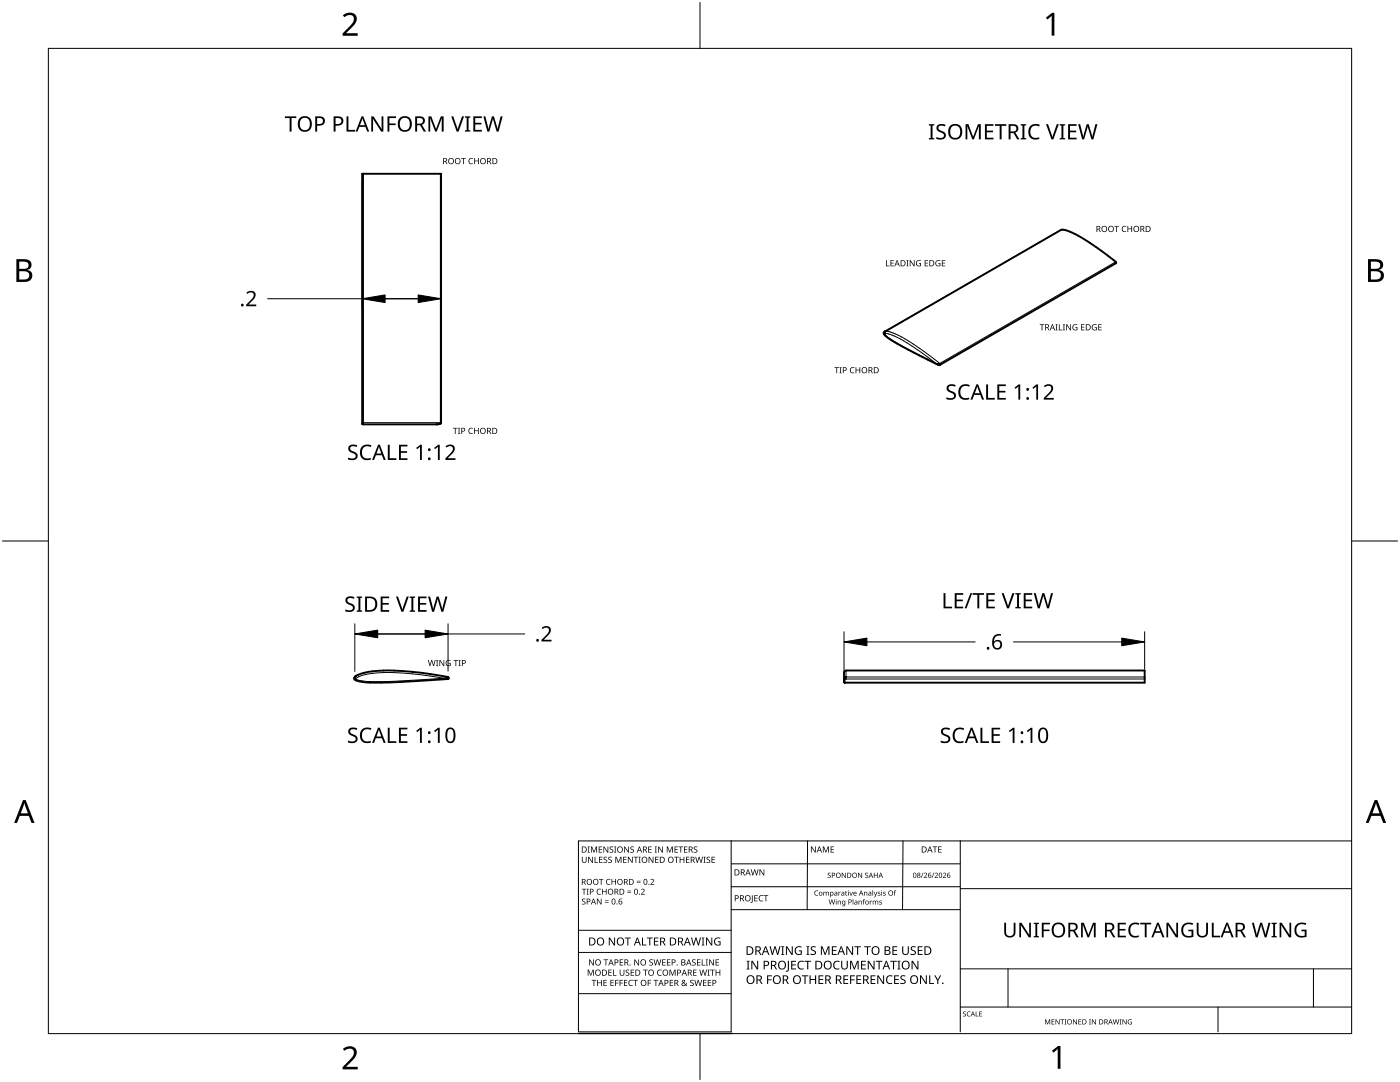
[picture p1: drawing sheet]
<svg xmlns="http://www.w3.org/2000/svg" width="279mm" height="216mm" viewBox="0 0 279 216" stroke-linecap="round" stroke-linejoin="round" font-family="sans-serif">
<g fill="none" stroke="#000" stroke-width=".38">
<path d="M72.5 34.7h.1M211.8 45.9h.1M222.7 52.3v.2M222.7 52.2l-4.3-3.1-3.6-2.3a6 6 0 0 0-3-.9l-35.1 20.2M222.7 52.5l-35.1 20.3M176.6 66.2l-.2 .2 .1 .4 1.9 1.4 7.1 3.8 1.6 .7 .5 .1M176.6 66.2h.1M176.7 66.1l-.1 .1M176.7 66.1h.1M187.6 72.8h.1M72.3 84.6v-49.9h15.7v49.6l-.2 .3-.6 .1M72.3 84.6h.1"/>
<path d="M72.3 84.6l14.9 .1M87.1 84.7h.1M70.9 135a.38 .38 0 0 0-.2 .4 .38 .38 0 0 0 .3 .3 20.8 20.8 0 0 0 7.4 .4l11-.6 .2-.2-.2-.2M70.9 135h.1M71 134.9a17.1 17.1 0 0 1 8.8-1 75 75 0 0 1 9.6 1.2M168.4 134.2l.4-.4h59.6v2.4h-59.8l-.2-.1M168.4 134.2v1.8M168.8 135.1l-.4 .2M168.8 135.1h.1"/>
</g>
<g fill="none" stroke="#000" stroke-width=".2">
<path d="M72.5 34.7v49.6M87.9 34.7v49.6M211.8 45.9l-35.1 20.2M222.7 52.2l-35.1 20.3M176.4 66.6h.1M176.4 66.5v.1M176.4 66.4v.1M176.4 66.4h.1M176.4 66.6a7.2 7.2 0 0 1 4.2 1.5l2.8 1.9 3.4 2.5M176.4 66.6l.8 .7 1.8 1.2 7.8 4M176.6 66.2l-.2 .2M176.6 66.2h.1"/>
<path d="M176.7 66.1l-.1 .1M176.7 66.2h.1M176.7 66.1h.1M176.7 66.1a11.8 11.8 0 0 1 5.6 2.6l5.3 3.8M186.8 72.6h.1M187.5 72.5h-.7M187.5 72.6l.1 .2M187.6 72.5h-.1M72.3 84.5h.1M72.4 84.6h.1M72.4 84.6l.1 .1M72.5 84.4l-.2 .1"/>
<path d="M72.5 84.4h.1M72.5 84.3v.1M72.5 84.3h.1M72.5 84.4l-.1 .2M87.9 84.4l-.3 .2-.4 .1M87.9 84.3v.1M88 84.3h-15.5M70.8 135.3h.1M70.8 135.3l.2 .1M71 135l-.2 .3M71 135.4l-.2 .2M71 134.9v.1"/>
<path d="M71 134.9h.1M88.6 135.3l-8.8 .6a30.6 30.6 0 0 1-8.6-.3l-.2-.2M88.6 135.3a47.8 47.8 0 0 0-15.3-.8 4.9 4.9 0 0 0-2.3 .9M88.6 135.3v.2M89.4 135.1l-.8 .2M89.4 135.1h.1M168.4 135.4l.2 .2M168.6 135.5v.7M168.7 135.5h-.1M168.7 135.5h.1M168.8 135.5h-.1M168.8 135.5h.1"/>
<path d="M168.8 133.8v1.7M228.4 135.1h-59.6M228.4 135.5h-59.6"/>
</g>
<path d="M9.7 9.7h260v196.5h-260z" fill="none" stroke="#000" stroke-width=".2"/>
<path d="M139.7 .5v9.2M.5 108h9.2M269.7 108h9.2M139.7 206.2v9.2" fill="none" stroke="#000" stroke-width=".2"/>
<g fill="#000">
<path d="M68.4 3.1a1.64 1.64 0 0 1 2.8 .4 2.52 2.52 0 0 1-1.2 2.2l-.9 .9h2.3v.5h-3v-.4l1.2-1.2a1.95 1.95 0 0 0 .9-2.2 1.23 1.23 0 0 0-1.8 .1zM208.7 3.5l1.3-.9h.4v4.5h-.5v-4l-.9 .8zM68.4 209.3a1.64 1.64 0 0 1 2.8 .4 2.52 2.52 0 0 1-1.2 2.2l-.9 1h2.3v.5h-3v-.5l1.2-1.2a1.95 1.95 0 0 0 .9-2.1 1.23 1.23 0 0 0-1.8 .1zM209.9 209.7l1.3-1h.4v4.6h-.5v-4l-.9 .7z"/>
<path d="M3.3 51.7h1.3a1.28 1.28 0 0 1 1.7 1.3 1.04 1.04 0 0 1-.9 .9 1.23 1.23 0 0 1 1 1.5 1.23 1.23 0 0 1-1.5 .9h-1.6zM3.8 54.1v1.7h1a.86 .86 0 0 0 1-.9 .86 .86 0 0 0-1.1-.8zM3.8 52.2v1.4h.9a.78 .78 0 0 0 1-.7 .78 .78 0 0 0-1.1-.7z"/>
<path d="M273 51.7h1.3a1.28 1.28 0 0 1 1.7 1.3 1.04 1.04 0 0 1-.8 .9 1.23 1.23 0 0 1 1 1.5 1.23 1.23 0 0 1-1.6 .9h-1.6zM273.6 54.1v1.7h.9a.86 .86 0 0 0 1.1-.9 .86 .86 0 0 0-1.1-.8zM273.6 52.2v1.4h.8a.78 .78 0 0 0 1-.7 .78 .78 0 0 0-1.1-.7z"/>
<path d="M4.6 159.6h.5l1.8 4.6h-.6l-.6-1.4h-1.8l-.5 1.4h-.6zM4.8 160.2l-.7 2.1h1.5z"/>
<path d="M274.3 159.6h.6l1.7 4.6h-.6l-.5-1.4h-1.8l-.6 1.4h-.5zM274.6 160.2l-.7 2.1h1.4z"/>
</g>
<g fill="none" stroke="#000" stroke-width=".2">
<path d="M145.9 167.8v38.1h-30.5v-38.1h154.3M161.2 167.8l-.1 13.7M180.2 167.8l-.1 13.7M191.6 172.4h-45.7M191.6 176.9h-45.7M191.6 167.8v38.1M269.7 177.3h-78.1M145.9 198.3h-30.5M145.9 190h-30.5M145.9 185.6h-30.5M191.6 181.5h-45.7M201.2 193.3v7.6"/>
<path d="M262.1 193.3v7.6M269.7 193.3h-78.1M115.4 206.2h30.5M146.2 206.2h-30.5M243.1 200.9v5M269.7 200.9h-78.1"/>
</g>
<g fill="#000">
<path d="M56.9 23.2h2.2v.4h-.9v2.7h-.4v-2.7h-.9zM69.2 23.2h.3v2.7h1.4v.4h-1.7zM74.1 23.2h.4l1.7 2.5v-2.5h.3v3.1h-.4l-1.7-2.6 .1 2.6h-.4zM77.3 23.2h1.7v.4h-1.3v1h1.2v.4h-1.2v1.3h-.4zM85.5 23.2h.6l.9 2.5 1-2.5h.5v3.1h-.3v-2.7l-1 2.7h-.4l-1-2.7 .1 2.7h-.4zM90.1 23.2h.4l.8 2.6 .9-2.6h.4l-1.1 3.1h-.4zM92 31.5h.9v.2h-.3v1.1h-.2v-1.1h-.4zM92.8 23.2h1.1v.2l-.4 .1v2.5h.4v.3h-1.1v-.3h.3v-2.5l-.3-.1zM93.7 31.7l.3-.2 .4 .1v.1h-.3a.49 .49 0 0 0-.4 .6 .49 .49 0 0 0 .7 .3 .52 .52 0 0 1-.7 .1 .52 .52 0 0 1-.2-.6zM94.6 31.5h.2v.6h.6v-.6h.2v1.3h-.2v-.6h-.6v.6h-.2zM94.5 23.2h1.7v.4h-1.4v.9h1.3v.3h-1.3v1.1h1.4v.4h-1.7zM96.5 23.2h.4l.6 2.6 .7-2.6h.4l.7 2.6 .6-2.6h.4l-.8 3.1h-.4l-.7-2.6-.7 2.6h-.4z"/>
<path d="M185.4 24.8h1.1v.2l-.4 .1v2.4l.4 .1v.2h-1.1v-.2l.3-.1v-2.4l-.3-.1zM187 25.1a1.43 1.43 0 0 1 1.7-.2l-.1 .3h-.2a.64 .64 0 0 0-.7-.2 .64 .64 0 0 0-.4 .6l.5 .5a.93 .93 0 0 1 1 1.1 .93 .93 0 0 1-1.4 .6l-.5-.1v-.4a1.08 1.08 0 0 0 1.5-.2 1.08 1.08 0 0 0-1.1-.9 .8 .8 0 0 1-.3-1.1zM192.7 24.8h.6l.9 2.5 1-2.5h.5v3h-.3v-2.6l-1 2.6h-.4l-1-2.6 .1 2.6h-.4zM196.6 24.8h1.7v.3h-1.4v1h1.3v.3h-1.3v1.1h1.4v.3h-1.7zM198.6 24.8h2.2v.3h-.9v2.7h-.4v-2.7h-.9zM203.7 24.8h1.1v.2l-.4 .1v2.4l.4 .1v.2h-1.1v-.2l.4-.1v-2.4l-.4-.1zM205.6 25.2a1.69 1.69 0 0 1 1.9-.3l-.1 .3-.8-.1a1.24 1.24 0 0 0-.9 1.6 1.24 1.24 0 0 0 1.7 .7v.3a1.56 1.56 0 0 1-1.9-.3 1.56 1.56 0 0 1-.1-1.9zM208.8 24.8h.4l.8 2.6 .9-2.6h.4l-1.1 3h-.4zM211.5 24.8h1.1v.2l-.4 .1v2.4l.4 .1v.2h-1.1v-.2l.3-.1v-2.4l-.3-.1zM213.2 24.8h1.7v.3h-1.4v1h1.3v.3h-1.3v1.1h1.4v.3h-1.7zM215.2 24.8h.4l.6 2.6 .7-2.6h.4l.7 2.6 .6-2.6h.4l-.8 3h-.4l-.7-2.6-.7 2.6h-.4zM176.8 51.9h.2v1.1h.5v.1h-.7z"/>
<path d="M177.7 51.9h.7v.2h-.5v.3h.5v.2h-.5v.4h.5v.1h-.7zM180.9 51.9h.4l-.1 .1v1l.1 .1h-.4l.1-.1v-1zM181.6 51.9h.1l.7 1v-1h.1v1.2h-.2l-.6-1v1h-.1zM183 52.1l.4-.2 .4 .1-.1 .1a.5 .5 0 0 0-.7 .4 .5 .5 0 0 0 .7 .5v-.4h-.3v-.1h.4v.6a.66 .66 0 0 1-.9-.1 .66 .66 0 0 1 .1-.9zM184.5 51.9h.7v.2h-.5v.3h.5v.2h-.5v.4h.5v.1h-.7zM186.8 52.1l.5-.2 .4 .1-.1 .1a.5 .5 0 0 0-.8 .4 .5 .5 0 0 0 .7 .5v-.4h-.2v-.1h.4v.6a.66 .66 0 0 1-.9-.1 .66 .66 0 0 1 0-.9zM188 51.9h.6v.2h-.5v.3h.5v.2h-.5v.4h.5v.1h-.6zM222.4 45.1h.9v.1h-.4v1.1h-.1v-1.1h-.4zM224 45.2l.5-.1h.3l-.1 .2a.49 .49 0 0 0-.7 .4 .49 .49 0 0 0 .7 .4 .52 .52 0 0 1-.6 .1 .52 .52 0 0 1-.2-.6zM225 45.1h.2v.5h.6v-.5h.1v1.2h-.1v-.6h-.6v.6h-.2zM49.2 58.4a1.01 1.01 0 0 1 1.1-.4 1.01 1.01 0 0 1 .7 1l-.3 .6-1.1 1.2h1.5v.3h-2v-.3l1.1-1.1a.72 .72 0 0 0 .5-.7 .72 .72 0 0 0-.5-.6l-.8 .2zM166.5 73.3h.9v.1h-.3v1.1h-.2v-1.1h-.4z"/>
<path d="M167.5 73.3h.5l-.2 .1v1l.2 .1h-.5l.2-.1v-1zM169.8 73.4l.4-.2 .3 .1v.1a.49 .49 0 0 0-.7 .5 .49 .49 0 0 0 .7 .4 .52 .52 0 0 1-.7 .1 .52 .52 0 0 1-.2-.6zM170.8 73.3h.1v.5h.6v-.5h.2v1.2h-.2v-.6h-.6v.6h-.1zM189.1 77a1.44 1.44 0 0 1 1.6-.2l-.1 .4-.2-.1a.64 .64 0 0 0-.7-.1 .64 .64 0 0 0-.4 .6l.2 .3a1.25 1.25 0 0 1 1.3 1.2 1.31 1.31 0 0 1-1.9 .5v-.3a1.08 1.08 0 0 0 1.5-.2 1.08 1.08 0 0 0-1.1-.9 .8 .8 0 0 1-.2-1.2zM191.6 77.1a1.7 1.7 0 0 1 1.9-.3l-.1 .4a1.19 1.19 0 0 0-1.5 .1 1.19 1.19 0 0 0-.2 1.4 1.15 1.15 0 0 0 1.7 .6v.4a1.56 1.56 0 0 1-1.9-.4 1.56 1.56 0 0 1-.1-1.9zM196.8 76.7h.4v2.7h1.3v.3h-1.7zM199 76.7h1.7v.3h-1.3v1h1.3v.3h-1.3v1.1h1.3v.3h-1.7zM202.5 77.3l.8-.6h.3v3h-.4l.1-2.6-.6 .5zM206 77.3l.9-.6h.3v3h-.4v-2.6l-.6 .5zM207.5 64.7h.9v.1h-.4v1.1h-.1v-1.1h-.4zM208.3 77a1.01 1.01 0 0 1 1.2-.3 1.01 1.01 0 0 1 .7 1l-.3 .5-1.1 1.2h1.5v.3h-2v-.3l1.1-1.1a.72 .72 0 0 0 .4-.7 .72 .72 0 0 0-.4-.6l-.9 .3zM210.6 64.7h.5l-.2 .1v1l.2 .1h-.5l.2-.1v-1z"/>
<path d="M211.3 64.7h.2v1.1h.5v.1h-.7zM212.1 64.7h.5l-.2 .1v1l.2 .1h-.5l.2-.1v-1zM212.8 64.7h.2l.6 1v-1h.1v1.2h-.1l-.7-1v1h-.1zM214.2 64.8l.5-.1 .3 .1v.1a.5 .5 0 0 0-.8 .4 .5 .5 0 0 0 .7 .5v-.4h-.3v-.1h.4v.6a.66 .66 0 0 1-.9-.2 .66 .66 0 0 1 .1-.9zM215.8 64.7h.6v.1h-.5v.4h.5v.1h-.5v.5h.5v.1h-.6zM218.1 64.8l.5-.1 .3 .1-.1 .1a.5 .5 0 0 0-.8 .4 .5 .5 0 0 0 .7 .5v-.4h-.2v-.1h.4v.6a.66 .66 0 0 1-.9-.2 .66 .66 0 0 1 .1-.9zM219.2 64.7h.7v.1h-.6v.4h.5v.1h-.5v.5h.6v.1h-.7zM69.6 89a1.43 1.43 0 0 1 1.7-.1l-.1 .3-.2-.1a.65 .65 0 0 0-.7-.1 .65 .65 0 0 0-.4 .6l.2 .3 .6 .3a.85 .85 0 0 1 .7 .8 1.24 1.24 0 0 1-1.9 .7v-.4a1.08 1.08 0 0 0 1.5-.2 1.08 1.08 0 0 0-1.1-.9 .8 .8 0 0 1-.3-1.2zM72.2 89.1a1.7 1.7 0 0 1 1.9-.2l-.1 .3-.8-.2a1.24 1.24 0 0 0-.9 1.7 1.24 1.24 0 0 0 1.7 .7v.3a1.56 1.56 0 0 1-1.9-.4 1.56 1.56 0 0 1-.1-1.9zM77.4 88.7h.4v2.7h1.3v.4h-1.7zM79.6 88.7h1.7v.4h-1.3v.9h1.2v.4h-1.2v1h1.3v.4h-1.7zM83.1 89.4l.8-.7h.3v3.1h-.4v-2.7l-.5 .5z"/>
<path d="M86.6 89.4l.8-.7h.4v3.1h-.4v-2.7l-.6 .5zM88.9 89.1a1.01 1.01 0 0 1 1.2-.4 1.01 1.01 0 0 1 .7 1l-.3 .6-1.1 1.1h1.5v.4h-2v-.3l1.1-1.1a.72 .72 0 0 0 .4-.7 .72 .72 0 0 0-.4-.7l-.9 .3zM90.4 85.4h.9v.1h-.4v1.1h-.1v-1.1h-.4zM91.4 85.4h.4l-.1 .1v1l.1 .1h-.4l.1-.1v-1zM93.6 85.5l.4-.1h.4l-.1 .2-.2-.1a.49 .49 0 0 0-.4 .6 .49 .49 0 0 0 .6 .3 .52 .52 0 0 1-.6 .1 .52 .52 0 0 1-.2-.6zM94.6 85.4h.2v.5h.6v-.5h.1v1.2h-.1v-.6h-.6v.6h-.2zM79 119h.4l.9 2.6 .9-2.6h.4l-1.1 3.1h-.4zM193.7 118.4h.3l-1.1 3h-.4zM199.9 118.4h.4l.9 2.6 .8-2.6h.5l-1.1 3h-.4zM69.1 119.3a1.43 1.43 0 0 1 1.6-.1l-.1 .3-.2-.1a.64 .64 0 0 0-.7-.1 .64 .64 0 0 0-.4 .6l.3 .3 .5 .2a.85 .85 0 0 1 .7 .9 1.24 1.24 0 0 1-1.9 .7v-.4a1.08 1.08 0 0 0 1.5-.2 1.08 1.08 0 0 0-1-.9 .8 .8 0 0 1-.3-1.2zM71.2 119h1.1v.3h-.4v2.5h.4v.3h-1.1v-.3h.3v-2.5h-.3zM76 119h1.7v.4h-1.3v.9h1.2v.3h-1.2v1.1h1.3v.4h-1.7z"/>
<path d="M81.7 119h1.1v.3h-.3v2.5h.3v.3h-1.1v-.3h.4v-2.5h-.4zM83.4 119h1.7v.4h-1.3v.9h1.3v.3h-1.3v1.1h1.3v.4h-1.7zM85.4 131.7h.2l.2 1 .3-1h.1l.3 1 .3-1h.1l-.3 1.2h-.1l-.3-1-.3 1h-.2zM87 131.7h.5l-.2 .1v1l.2 .1h-.5l.2-.1v-1zM85.4 119h.4l.7 2.6 .6-2.6h.4l.8 2.6 .6-2.6h.4l-.8 3.1h-.4l-.8-2.6-.7 2.6h-.4zM87.7 131.7h.2l.6 1v-1h.2v1.2h-.2l-.7-1v1h-.1zM89.1 131.8l.6-.1 .2 .1v.1a.5 .5 0 0 0-.8 .4 .5 .5 0 0 0 .7 .5v-.4h-.3v-.1h.4v.6a.66 .66 0 0 1-.8-.2 .66 .66 0 0 1 0-.9zM90.5 131.7h.9v.1h-.3v1.1h-.2v-1.1h-.4zM91.5 131.7h.5l-.2 .1v1l.2 .1h-.5l.2-.1v-1zM108.1 125.3a1.01 1.01 0 0 1 1.2-.4 1.01 1.01 0 0 1 .6 1l-.2 .6-1.2 1.2h1.6v.3h-2v-.3l1-1.1a.72 .72 0 0 0 .5-.7 .72 .72 0 0 0-.5-.7l-.8 .3zM188.3 118.4h.4v2.6h1.3v.4h-1.7zM190.5 118.4h1.7v.3h-1.3v.9h1.3v.4h-1.3v1.1h1.3v.3h-1.7z"/>
<path d="M194.1 118.4h2.3v.3h-1v2.7h-.3v-2.7h-1zM196.8 118.4h1.7v.3h-1.3v.9h1.3v.4h-1.3v1.1h1.3v.3h-1.7zM202.6 118.4h1.1v.2l-.3 .1v2.4l.3 .1v.2h-1.1v-.2l.4-.1v-2.4l-.4-.1zM204.3 118.4h1.7v.3h-1.3v.9h1.2v.4h-1.2v1.1h1.3v.3h-1.7zM206.3 118.4h.4l.6 2.5 .7-2.5h.4l.7 2.5 .7-2.5h.4l-.9 3h-.3l-.8-2.6-.7 2.6h-.4zM69.6 145.5a1.43 1.43 0 0 1 1.7-.2l-.1 .4-.2-.1a.64 .64 0 0 0-.7-.1 .64 .64 0 0 0-.4 .6l.5 .4a.93 .93 0 0 1 1 1.1 .93 .93 0 0 1-1.4 .7l-.5-.2v-.3a1.08 1.08 0 0 0 1.5-.2 1.08 1.08 0 0 0-1.1-.9 .8 .8 0 0 1-.3-1.2zM72.2 145.6a1.7 1.7 0 0 1 1.9-.3l-.1 .4a1.19 1.19 0 0 0-1.5 .1 1.19 1.19 0 0 0-.2 1.4 1.15 1.15 0 0 0 1.7 .6v.4a1.56 1.56 0 0 1-1.9-.4 1.56 1.56 0 0 1-.1-1.9zM77.4 145.2h.4v2.7h1.3v.3h-1.7zM79.6 145.2h1.7v.3h-1.3v1h1.2v.3h-1.2v1.1h1.3v.3h-1.7zM83.1 145.8l.8-.6h.3v3h-.4v-2.6l-.6 .5zM86.6 145.8l.8-.6h.4v3h-.4v-2.6l-.6 .5zM187.9 145.5a1.43 1.43 0 0 1 1.7-.2l-.1 .4-.2-.1a.65 .65 0 0 0-.7-.1 .65 .65 0 0 0-.4 .6l.2 .3 .6 .2a.85 .85 0 0 1 .7 .8 1.24 1.24 0 0 1-2 .7v-.3a1.08 1.08 0 0 0 1.6-.2 1.08 1.08 0 0 0-1.1-.9 .8 .8 0 0 1-.3-1.2z"/>
<path d="M190.5 145.6a1.69 1.69 0 0 1 1.9-.3l-.1 .4a1.19 1.19 0 0 0-1.5 .1 1.19 1.19 0 0 0-.2 1.5 1.15 1.15 0 0 0 1.7 .5v.4a1.56 1.56 0 0 1-1.9-.4 1.56 1.56 0 0 1-.1-1.9zM195.7 145.2h.4v2.7h1.3v.3h-1.7zM197.9 145.2h1.7v.4h-1.3v.9h1.2v.3h-1.2v1.1h1.3v.3h-1.7zM201.3 145.9l.9-.7h.3v3h-.4v-2.6l-.6 .5zM204.9 145.9l.8-.7h.3v3h-.3v-2.6l-.6 .5zM149 191.7h.6l-.2 .2v1.4l.2 .1h-.6l.2-.1v-1.4zM149.9 191.7h.3l.9 1.4v-1.4h.2v1.7h-.2l-1-1.4v1.4h-.2zM153.1 194.6h.9v.2h-.7v.6h.7v.2h-.7v.7h-.2zM153.6 188.8h.2l.4 1.5 .4-1.5h.2l.4 1.5 .3-1.5h.3l-.5 1.7h-.2l-.4-1.4-.4 1.4h-.3zM155.9 188.8h.6l-.2 .2v1.4l.2 .1h-.6l.2-.1v-1.4zM157.2 191.7h.2v1.7a.42 .42 0 0 1-.4 .5h-.2v-.2l.4-.2zM156.8 188.8h.3l.9 1.4v-1.4h.2v1.7h-.2l-1-1.4v1.4h-.2z"/>
<path d="M157.9 191.7h1v.2h-.8v.5h.7v.2h-.7v.6h.8v.2h-1zM158.8 189l.8-.2 .4 .1-.1 .2a.71 .71 0 0 0-1.1 .5 .71 .71 0 0 0 1 .7v-.5h-.4v-.2h.6v.9a.94 .94 0 0 1-1.2-.2 .94 .94 0 0 1 0-1.3zM159.4 191.9l.6-.2 .5 .1-.1 .2a.7 .7 0 0 0-1.1 .6 .7 .7 0 0 0 1.1 .6v.2a.9 .9 0 0 1-1.1-.3 .9 .9 0 0 1 .1-1.2zM160 194.6h1.3v.2h-.5v1.5h-.2v-1.5h-.6zM160.6 191.7h1.2v.2h-.5v1.5h-.2v-1.5h-.5zM160.9 188.8h.6l-.2 .2v1.4l.2 .1h-.6l.2-.1v-1.4zM161.9 189l.3-.2 .6 .1-.1 .2-.1-.1a.36 .36 0 0 0-.6 .2 .36 .36 0 0 0 .5 .4 .51 .51 0 0 1 .3 .7 .51 .51 0 0 1-.7 .3l-.3-.1v-.2l.3 .1a.34 .34 0 0 0 .5-.3 .34 .34 0 0 0-.4-.4l-.4-.2zM161.6 194.6h.2v.7h.9v-.7h.2v1.7h-.2v-.8h-.9v.8h-.2zM163.3 194.6h1v.2h-.7v.5h.7v.2h-.7v.6h.7v.2h-1zM163.8 188.8h.3l.6 1.4 .5-1.4h.3v1.7h-.2v-1.5l-.5 1.5h-.2l-.6-1.5v1.5h-.2zM166 188.8h1v.2h-.8v.5h.7v.2h-.7v.6h.8v.2h-1zM166.5 191.9l.5-.2 .6 .1-.1 .2-.4-.1a.7 .7 0 0 0-.6 .9 .7 .7 0 0 0 1 .4v.2a.9 .9 0 0 1-1.1-.3 .9 .9 0 0 1 .1-1.2z"/>
<path d="M167.9 191.7h.2v1.1a.45 .45 0 0 0 .4 .5 .45 .45 0 0 0 .5-.5v-1.1h.2v1.1a.66 .66 0 0 1-.7 .7 .66 .66 0 0 1-.6-.7zM168.3 194.6h1v.2h-.8v.5h.7v.2h-.7v.6h.8v.2h-1zM169.7 194.6h.9v.2h-.7v.6h.7v.2h-.7v.7h-.2zM168.9 188.8h.2l1 1.4v-1.4h.2v1.7h-.3l-.9-1.4v1.4h-.2zM169.7 191.7h.3l.5 1.4 .6-1.4h.3v1.7h-.2v-1.5l-.6 1.5h-.2l-.6-1.5 .1 1.5h-.2zM170.5 188.8h1.3v.2h-.5v1.5h-.3v-1.5h-.5zM170.9 194.6h1v.2h-.8v.5h.7v.2h-.7v.6h.8v.2h-1zM171.8 191.7h1v.2h-.7v.5h.7v.2h-.7v.6h.7v.2h-1zM172.5 188.8h1.3v.2h-.6v1.5h-.2v-1.5h-.5zM173.2 191.7h.2l.9 1.4v-1.4h.2v1.7h-.2l-.9-1.4v1.4h-.2zM173.7 194.6h1v.2h-.7v.5h.7v.2h-.7v.6h.7v.2h-1zM174.8 191.7h1.3v.2h-.5v1.5h-.3v-1.5h-.5z"/>
<path d="M175.1 194.6h.2l1 1.4-.1-1.4h.2v1.7h-.2l-.9-1.4v1.4h-.2zM177 194.8l.7-.2 .4 .1-.1 .2a.7 .7 0 0 0-1 .6 .7 .7 0 0 0 1.1 .6v.2a.9 .9 0 0 1-1.2-.3 .9 .9 0 0 1 .1-1.2zM177.7 191.7h1.3v.2h-.6v1.5h-.2v-1.5h-.5zM178.1 188.8h1v.2h-.8v.5h.7v.2h-.7v.6h.8v.2h-1zM178.4 194.6h1v.2h-.7v.5h.7v.2h-.7v.6h.7v.2h-1zM179.1 191.7h.6l-.2 .2v1.4l.2 .1h-.6l.2-.1v-1.4zM179.8 194.8l.3-.2 .6 .1-.1 .2-.1-.1a.36 .36 0 0 0-.6 .2 .36 .36 0 0 0 .5 .4l.3 .2 .1 .3a.7 .7 0 0 1-1.1 .4v-.2l.3 .1a.34 .34 0 0 0 .5-.3 .34 .34 0 0 0-.4-.4l-.4-.2zM180 188.8h.3v1.1a.45 .45 0 0 0 .4 .5 .45 .45 0 0 0 .5-.5v-1.1h.2v1.1a.66 .66 0 0 1-.7 .7 .66 .66 0 0 1-.7-.7zM181.8 189l.4-.2 .6 .1-.1 .2-.1-.1a.36 .36 0 0 0-.6 .2 .36 .36 0 0 0 .4 .4 .51 .51 0 0 1 .4 .7 .51 .51 0 0 1-.8 .3l-.3-.1v-.2l.4 .1a.34 .34 0 0 0 .5-.3 .34 .34 0 0 0-.4-.4l-.4-.2zM181.9 191.7h.3l.9 1.4v-1.4h.2v1.7h-.3l-.9-1.4v1.4h-.2zM183.2 188.8h.9v.2h-.7v.5h.7v.2h-.7v.6h.7v.2h-.9zM183.6 194.6h.3l.9 1.4v-1.4h.2v1.7h-.3l-.9-1.4v1.4h-.2z"/>
<path d="M185.4 194.6h.3v1.5h.7v.2h-1zM186.5 194.6h.2l.4 .9 .5-.9h.2l-.5 1.1v.6h-.3v-.6z"/>
<path d="M59.8 23.6a1.48 1.48 0 0 1 1.9-.2 1.48 1.48 0 0 1 .5 1.8 1.45 1.45 0 0 1-1.9 1 1.45 1.45 0 0 1-.8-2zM60.2 23.7a1.36 1.36 0 0 0 .4 2.2 1.27 1.27 0 0 0 1.2-.8 1.27 1.27 0 0 0-.4-1.4l-.7-.2z"/>
<path d="M62.9 23.2h.8a.92 .92 0 0 1 1.2 .9 1.12 1.12 0 0 1-1.6 1v1.2h-.4zM63.3 23.5v1.2a.82 .82 0 0 0 1.2-.6 .61 .61 0 0 0-.8-.6z"/>
<path d="M66.6 23.2h.8a.92 .92 0 0 1 1.1 .9 1.12 1.12 0 0 1-1.5 1v1.2h-.4zM67 23.5v1.2a.82 .82 0 0 0 1.1-.6 .61 .61 0 0 0-.7-.6z"/>
<path d="M72.2 23.2h.3l1.2 3.1h-.4l-.4-1h-1.2l-.3 1h-.4zM72.3 23.6l-.5 1.4h1z"/>
<path d="M79.7 23.6a1.48 1.48 0 0 1 1.9-.2 1.48 1.48 0 0 1 .5 1.8 1.45 1.45 0 0 1-1.9 1 1.45 1.45 0 0 1-.8-2zM80.1 23.7a1.33 1.33 0 0 0 .6 2.3 1.29 1.29 0 0 0 1.1-.8 1.29 1.29 0 0 0-.3-1.4l-.6-.3z"/>
<path d="M82.9 23.2h.8a.87 .87 0 0 1 1.1 .6 .87 .87 0 0 1-.6 1.1l.8 1.4h-.4l-.8-1.3h-.6v1.3h-.3zM83.2 23.6v1.1h.5a.58 .58 0 0 0 .7-.6 .58 .58 0 0 0-.7-.5z"/>
<path d="M88.5 31.5h.3a.35 .35 0 0 1 .4 .3 .35 .35 0 0 1-.2 .4l.3 .6h-.2l-.2-.5h-.3v.5h-.1zM88.6 31.7v.4h.2a.23 .23 0 0 0 .3-.2 .23 .23 0 0 0-.3-.2z"/>
<path d="M89.4 32.1a.61 .61 0 0 1 1.2 0 .61 .61 0 0 1-1.2 0zM89.6 32.2a.45 .45 0 0 0 .9 0 .45 .45 0 0 0-.9 0z"/>
<path d="M90.7 32.1a.61 .61 0 0 1 1.2 0 .61 .61 0 0 1-1.2 0zM90.9 32.2a.45 .45 0 0 0 .9 0 .45 .45 0 0 0-.9 0z"/>
<path d="M95.7 32.1a.65 .65 0 0 1 1.3 0 .65 .65 0 0 1-1.3 0zM96 32.2a.45 .45 0 0 0 .9 0 .45 .45 0 0 0-.9 0z"/>
<path d="M97.2 31.5h.4a.35 .35 0 0 1 .4 .3 .35 .35 0 0 1-.2 .4l.3 .6h-.2l-.3-.5h-.2v.5h-.2zM97.4 31.7v.4h.2a.23 .23 0 0 0 .2-.2 .23 .23 0 0 0-.3-.2z"/>
<path d="M98.3 31.5h.4a.61 .61 0 0 1 .6 .7 .61 .61 0 0 1-.7 .6h-.3zM98.4 31.7v.9h.2a.43 .43 0 0 0 .5-.5 .41 .41 0 0 0-.5-.4z"/>
<path d="M189.6 25.1a1.42 1.42 0 0 1 1.6-.3 1.42 1.42 0 0 1 .8 1.5 1.45 1.45 0 0 1-1.7 1.5 1.45 1.45 0 0 1-1-2zM190 25.3l-.3 .5-.1 .5a1.04 1.04 0 0 0 1.1 1.2 1.04 1.04 0 0 0 .9-1.4 1 1 0 0 0-.5-.9 1 1 0 0 0-1.1 .1z"/>
<path d="M201.3 24.8h.8a.87 .87 0 0 1 1.1 .6 .87 .87 0 0 1-.6 1.1l.9 1.3h-.5l-.7-1.2h-.6v1.2h-.4zM201.7 25.1v1.1h.4a.58 .58 0 0 0 .7-.5 .58 .58 0 0 0-.7-.6z"/>
<path d="M179 51.9h.1l.5 1.2h-.2l-.1-.3h-.5l-.2 .3h-.1zM179 52.1l-.2 .5h.4z"/>
<path d="M179.7 51.9h.4a.61 .61 0 0 1 .6 .6 .61 .61 0 0 1-.6 .6h-.4zM179.9 52.1v.9h.2a.48 .48 0 0 0 .5-.5 .48 .48 0 0 0-.5-.4z"/>
<path d="M185.5 51.9h.4a.61 .61 0 0 1 .6 .6 .61 .61 0 0 1-.7 .6h-.3zM185.6 52.1v.9h.2a.48 .48 0 0 0 .5-.5 .48 .48 0 0 0-.5-.4z"/>
<path d="M218.8 45.1h.4a.35 .35 0 0 1 .4 .2 .35 .35 0 0 1-.2 .4l.3 .6h-.2l-.3-.5h-.2v.5h-.2zM219 45.2v.5h.2a.23 .23 0 0 0 .2-.3 .23 .23 0 0 0-.2-.2z"/>
<path d="M219.7 45.7a.61 .61 0 0 1 1.2 0 .61 .61 0 0 1-1.2 0zM220.1 45.3l-.1 .4a.45 .45 0 0 0 .6 .4 .45 .45 0 0 0 .1-.8l-.3-.1z"/>
<path d="M221.1 45.7a.61 .61 0 0 1 1.2 0 .61 .61 0 0 1-1.2 0zM221.4 45.3l-.1 .4a.45 .45 0 0 0 .7 .4 .45 .45 0 0 0 0-.8l-.2-.1z"/>
<path d="M226.1 45.7a.61 .61 0 0 1 1.2 0 .61 .61 0 0 1-1.2 0zM226.5 45.3l-.1 .4a.45 .45 0 0 0 .6 .4 .45 .45 0 0 0 .1-.8l-.3-.1z"/>
<path d="M227.6 45.1h.3a.35 .35 0 0 1 .5 .2 .35 .35 0 0 1-.3 .4l.4 .6h-.2l-.3-.5h-.3v.5h-.1zM227.7 45.2v.5h.2a.23 .23 0 0 0 .3-.3 .23 .23 0 0 0-.3-.2z"/>
<path d="M228.7 45.1h.3a.61 .61 0 0 1 .6 .6 .61 .61 0 0 1-.6 .6h-.3zM228.8 45.2v1h.2a.48 .48 0 0 0 .5-.5 .48 .48 0 0 0-.5-.5z"/>
<path d="M168.2 73.3h.3a.41 .41 0 0 1 .5 .5 .41 .41 0 0 1-.6 .2v.5h-.2zM168.4 73.4v.5a.29 .29 0 0 0 .4-.3 .29 .29 0 0 0-.4-.2z"/>
<path d="M171.9 73.9a.61 .61 0 0 1 1.2 0 .61 .61 0 0 1-1.2 0zM172.2 73.5l-.1 .4a.45 .45 0 0 0 .7 .4 .45 .45 0 0 0 0-.8l-.2-.1z"/>
<path d="M173.3 73.3h.4a.35 .35 0 0 1 .4 .2 .35 .35 0 0 1-.2 .4l.3 .6h-.2l-.3-.5h-.2v.5h-.2zM173.5 73.4v.4h.2a.23 .23 0 0 0 .3-.2 .23 .23 0 0 0-.3-.2z"/>
<path d="M174.4 73.3h.4a.61 .61 0 0 1 .6 .6 .61 .61 0 0 1-.7 .6h-.3zM174.5 73.4v.9h.2a.48 .48 0 0 0 .5-.4 .48 .48 0 0 0-.5-.5z"/>
<path d="M194.9 76.7h.3l1.2 3h-.4l-.4-.9h-1.2l-.3 .9h-.4zM195 77.1l-.4 1.4h.9z"/>
<path d="M208.6 64.7h.3a.35 .35 0 0 1 .5 .2 .35 .35 0 0 1-.3 .5l.4 .5h-.2l-.3-.5h-.3v.5h-.1zM208.7 64.8v.5h.2a.23 .23 0 0 0 .3-.2 .23 .23 0 0 0-.3-.3z"/>
<path d="M210 64.7h.1l.5 1.2h-.2l-.1-.4h-.5l-.2 .4h-.1zM210 64.9l-.2 .5h.4z"/>
<path d="M216.7 64.7h.4a.55 .55 0 0 1 .6 .6 .56 .56 0 0 1-.7 .6h-.3zM216.9 64.8v1h.1a.43 .43 0 0 0 .5-.5 .41 .41 0 0 0-.4-.5z"/>
<path d="M75.4 88.7h.4l1.2 3.1h-.4l-.4-1h-1.2l-.4 1h-.3zM75.6 89.1l-.5 1.4h1z"/>
<path d="M92.1 85.4h.6l.1 .2-.1 .4-.5 .1v.5h-.1zM92.2 85.5v.5a.29 .29 0 0 0 .5-.3 .29 .29 0 0 0-.5-.2z"/>
<path d="M95.7 86a.61 .61 0 0 1 1.2 0 .61 .61 0 0 1-1.2 0zM96.1 85.6a.47 .47 0 0 0-.1 .7 .47 .47 0 0 0 .7 0v-.1a.45 .45 0 0 0 0-.6 .45 .45 0 0 0-.6 0z"/>
<path d="M97.2 85.4h.3a.35 .35 0 0 1 .5 .2 .35 .35 0 0 1-.3 .4l.4 .6h-.2l-.3-.5h-.2v.5h-.2zM97.4 85.5v.5h.1a.23 .23 0 0 0 .3-.3 .23 .23 0 0 0-.3-.2z"/>
<path d="M98.3 85.4h.3a.61 .61 0 0 1 .6 .6 .61 .61 0 0 1-.6 .6h-.3zM98.4 85.5v1h.2a.48 .48 0 0 0 .5-.5 .48 .48 0 0 0-.5-.5z"/>
<path d="M72.9 119h.9a1.52 1.52 0 0 1 1.5 1.6 1.52 1.52 0 0 1-1.6 1.5h-.8zM73.2 119.4v2.3h.5a1.08 1.08 0 0 0 1.2-1.2 1.03 1.03 0 0 0-1.2-1.1z"/>
<path d="M92.2 131.7h.3a.41 .41 0 0 1 .5 .5 .41 .41 0 0 1-.7 .2v.5h-.1zM92.3 131.8v.5a.29 .29 0 0 0 .5-.2 .29 .29 0 0 0-.5-.3z"/>
<path d="M198.4 126.8l.5-.2 .5-.1h.4v.4a1.03 1.03 0 0 0-1.4 1.1 .95 .95 0 0 1 1.5 0 .95 .95 0 0 1-.3 1.5 1.13 1.13 0 0 1-1.3-.2 1.13 1.13 0 0 1-.3-1.2l.1-.8zM198.4 128.7a.66 .66 0 0 0 1.3 0 .66 .66 0 0 0-1.3 0z"/>
<path d="M75.4 145.2h.4l1.2 3h-.4l-.4-.9h-1.2l-.4 .9h-.3zM75.6 145.6l-.5 1.4h1z"/>
<path d="M89.3 145.4a1.05 1.05 0 0 1 1.2 0 1.05 1.05 0 0 1 .4 1.1v.2a1.18 1.18 0 0 1-1.1 1.6 1.37 1.37 0 0 1-.9-1.8l.1-.6zM89.5 145.6l-.2 .6v1.1a.6 .6 0 0 0 .6 .7 .6 .6 0 0 0 .6-.7 1.66 1.66 0 0 0-.5-1.8z"/>
<path d="M193.7 145.2h.4l1.2 3h-.4l-.4-.9h-1.2l-.4 .9h-.4zM193.9 145.6l-.5 1.4h1z"/>
<path d="M207.6 145.4a1.05 1.05 0 0 1 1.2 0 1.05 1.05 0 0 1 .4 1.1v.2a1.18 1.18 0 0 1-1.1 1.6 1.37 1.37 0 0 1-.9-1.8l.1-.6zM207.8 145.7l-.2 .5v1.1a.6 .6 0 0 0 .6 .7 .6 .6 0 0 0 .6-.7 1.66 1.66 0 0 0-.5-1.8z"/>
<path d="M149 188.8h.5a.86 .86 0 0 1 .9 .9 .86 .86 0 0 1-.9 .8h-.5zM149.2 189v1.4h.2a.68 .68 0 0 0 .7-.7 .68 .68 0 0 0-.6-.7z"/>
<path d="M149.2 194.8a.81 .81 0 0 1 .9-.1 .81 .81 0 0 1 .5 .8 .84 .84 0 0 1-1.1 .8 .84 .84 0 0 1-.4-1.4zM149.4 194.9l-.2 .6a.61 .61 0 0 0 .8 .6 .61 .61 0 0 0 .3-.9 .56 .56 0 0 0-.9-.3z"/>
<path d="M150.8 188.8h.4a.5 .5 0 0 1 .6 .4 .5 .5 0 0 1-.3 .6l.5 .7h-.3l-.4-.7h-.3v.7h-.2zM151 189v.6h.2a.33 .33 0 0 0 .4-.3 .33 .33 0 0 0-.4-.3z"/>
<path d="M151 194.6h.4a.5 .5 0 0 1 .6 .4 .5 .5 0 0 1-.3 .6l.5 .7h-.3l-.4-.7h-.3v.7h-.2zM151.2 194.8v.6h.2a.33 .33 0 0 0 .4-.3 .33 .33 0 0 0-.4-.3z"/>
<path d="M152.7 188.8h.2l.7 1.7h-.3l-.2-.5h-.7l-.2 .5h-.2zM152.8 189l-.3 .8h.6z"/>
<path d="M152.4 191.7h.5a.54 .54 0 0 1 .6 .6 .54 .54 0 0 1-.7 .5h-.2v.6h-.2zM152.6 191.9v.7h.2a.36 .36 0 0 0 .5-.3 .36 .36 0 0 0-.5-.4z"/>
<path d="M153.9 191.7h.4a.5 .5 0 0 1 .6 .4 .5 .5 0 0 1-.3 .6l.5 .7h-.3l-.4-.7h-.3v.7h-.2zM154.1 191.9v.6h.2a.33 .33 0 0 0 .4-.3 .33 .33 0 0 0-.4-.3z"/>
<path d="M154.5 194.8a.81 .81 0 0 1 .9-.1 .81 .81 0 0 1 .4 .8 .84 .84 0 0 1-1.1 .8 .84 .84 0 0 1-.3-1.4zM154.7 194.9l-.2 .6a.61 .61 0 0 0 .7 .6 .61 .61 0 0 0 .4-.9 .56 .56 0 0 0-.9-.3z"/>
<path d="M156.2 194.6h.5a.5 .5 0 0 1 .6 .4 .5 .5 0 0 1-.3 .6l.4 .7h-.2l-.4-.7h-.4v.7h-.2zM156.4 194.8v.6h.3a.33 .33 0 0 0 .4-.3 .33 .33 0 0 0-.4-.3z"/>
<path d="M155.5 191.9a.83 .83 0 0 1 1.2 .1 .83 .83 0 0 1-.2 1.2 .83 .83 0 0 1-1.1-.2l-.1-.6zM155.7 192a.69 .69 0 0 0-.2 .9 .69 .69 0 0 0 .9 .3 .68 .68 0 0 0 .2-.9 .68 .68 0 0 0-.9-.3z"/>
<path d="M158.5 194.8a.81 .81 0 0 1 .9-.1 .81 .81 0 0 1 .4 .8 .84 .84 0 0 1-1.1 .8 .84 .84 0 0 1-.3-1.4zM158.7 194.9l-.2 .6a.61 .61 0 0 0 .8 .6 .61 .61 0 0 0 .3-.9 .56 .56 0 0 0-.9-.3z"/>
<path d="M162.7 191.7h.6a.86 .86 0 0 1 .8 .9 .86 .86 0 0 1-.9 .8h-.5zM162.9 191.9v1.4h.3a.68 .68 0 0 0 .7-.7 .68 .68 0 0 0-.7-.7z"/>
<path d="M164.7 194.6h.5a.5 .5 0 0 1 .6 .4 .5 .5 0 0 1-.4 .6l.5 .7h-.2l-.5-.7h-.3v.7h-.2zM164.9 194.8v.6h.3a.33 .33 0 0 0 .4-.3 .33 .33 0 0 0-.4-.3z"/>
<path d="M164.6 191.9a.83 .83 0 0 1 1.2 .1 .83 .83 0 0 1-.1 1.2 .83 .83 0 0 1-1.2-.2l-.1-.6zM164.8 192a.69 .69 0 0 0-.2 .9 .69 .69 0 0 0 .9 .3 .68 .68 0 0 0 .2-.9 .68 .68 0 0 0-.9-.3z"/>
<path d="M166.8 194.6h.5a.5 .5 0 0 1 .6 .4 .5 .5 0 0 1-.3 .6l.4 .7h-.2l-.4-.7h-.4v.7h-.2zM167 194.8v.6h.3a.33 .33 0 0 0 .4-.3 .33 .33 0 0 0-.4-.3z"/>
<path d="M167.8 188.8h.2l.7 1.7h-.3l-.2-.5h-.7l-.2 .5h-.2zM167.9 189l-.3 .8h.6z"/>
<path d="M172.2 194.6h.5a.5 .5 0 0 1 .6 .4 .5 .5 0 0 1-.3 .6l.5 .7h-.3l-.4-.7h-.3v.7h-.3zM172.5 194.8v.6h.2a.33 .33 0 0 0 .4-.3 .33 .33 0 0 0-.4-.3z"/>
<path d="M174.1 189a.83 .83 0 0 1 1.2 .1 .83 .83 0 0 1-.1 1.2 .83 .83 0 0 1-1.2-.2v-.6zM174.4 189.1a.69 .69 0 0 0-.2 .9 .69 .69 0 0 0 .8 .3 .68 .68 0 0 0 .3-.9 .68 .68 0 0 0-.9-.3z"/>
<path d="M176.5 188.8h.5a.44 .44 0 0 1 .6 .2 .44 .44 0 0 1-.2 .6 .46 .46 0 0 1 .3 .6 .46 .46 0 0 1-.6 .3h-.6zM176.8 189.7v.7h.3a.32 .32 0 0 0 .4-.4 .32 .32 0 0 0-.4-.3zM176.8 189v.6h.3a.29 .29 0 0 0 .4-.3 .29 .29 0 0 0-.5-.3z"/>
<path d="M176.8 191.7h.2l.7 1.7h-.3l-.2-.5h-.7l-.2 .5h-.2zM176.9 191.9l-.3 .8h.6z"/>
<path d="M180.2 191.9a.83 .83 0 0 1 1.2 .1 .83 .83 0 0 1-.2 1.2 .83 .83 0 0 1-1.2-.2v-.6zM180.4 192a.69 .69 0 0 0-.2 .9 .69 .69 0 0 0 .8 .3 .68 .68 0 0 0 .3-.9 .68 .68 0 0 0-.9-.3z"/>
<path d="M181.8 194.8a.81 .81 0 0 1 1-.1 .81 .81 0 0 1 .4 .8 .84 .84 0 0 1-1.1 .8 .84 .84 0 0 1-.3-1.4zM182 194.9l-.1 .6a.61 .61 0 0 0 .7 .6 .61 .61 0 0 0 .4-.9 .56 .56 0 0 0-1-.3z"/>
<path d="M184.5 188.8h.5a.86 .86 0 0 1 .9 .9 .86 .86 0 0 1-.9 .8h-.5zM184.7 189v1.4h.2a.68 .68 0 0 0 .7-.7 .68 .68 0 0 0-.6-.7z"/>
<circle cx="48.4" cy="60.9" r=".28"/>
<circle cx="205.1" cy="79.5" r=".28"/>
<circle cx="205.1" cy="77.7" r=".28"/>
<circle cx="85.7" cy="91.6" r=".28"/>
<circle cx="85.7" cy="89.7" r=".28"/>
<circle cx="107.3" cy="127.8" r=".28"/>
<circle cx="197.2" cy="129.4" r=".28"/>
<circle cx="85.7" cy="148" r=".28"/>
<circle cx="85.7" cy="146.2" r=".28"/>
<circle cx="204" cy="148" r=".28"/>
<circle cx="204" cy="146.2" r=".28"/>
<circle cx="188.2" cy="196.2" r=".16"/>
</g>
<g fill="#000">
<path d="M116.1 177.3h.9v.2h-.4v1h-.1v-1h-.4zM116.1 171h.2v.7a.32 .32 0 0 0 .3 .4 .32 .32 0 0 0 .3-.4v-.7h.2v.7a.47 .47 0 0 1-.5 .5 .47 .47 0 0 1-.5-.5zM117.1 177.3h.4l-.1 .2v.9l.1 .1h-.4l.1-.1v-.9zM117.3 168.9h.4l-.1 .1v1l.1 .1h-.4l.1-.1v-1zM117.4 171h.2l.6 1v-1h.1v1.2h-.1l-.7-1v1h-.1zM117.9 168.9h.3l.3 1 .4-1h.3v1.2h-.2v-1l-.4 1h-.1l-.4-1v1h-.2zM118.7 171h.1v1h.6v.2h-.7zM119.2 177.5l.4-.2 .4 .1-.1 .1h-.3a.47 .47 0 0 0-.4 .6 .47 .47 0 0 0 .7 .3 .53 .53 0 0 1-.7-.1 .53 .53 0 0 1-.1-.7zM119.5 175.4h.9v.1h-.3v1.1h-.2v-1.1h-.4zM119.5 168.9h.7v.1h-.6v.4h.5v.2h-.5v.4h.6v.1h-.7zM119.6 171h.6v.1h-.5v.4h.5v.1h-.5v.4h.5v.2h-.6zM120.7 179.7h.8v.1h-.8z"/>
<path d="M120.2 177.3h.1v.5h.6v-.5h.2v1.2h-.2v-.5h-.6v.5h-.1zM120.5 171.1l.4-.2 .3 .1-.1 .1a.25 .25 0 0 0-.4-.1 .25 .25 0 0 0 0 .4 .4 .4 0 0 1 .5 .3 .4 .4 0 0 1-.3 .5 .4 .4 0 0 1-.5-.2h.2a.27 .27 0 0 0 .4-.1 .27 .27 0 0 0-.3-.3l-.2-.2zM120.4 168.9h.2l.7 1-.1-1h.2v1.2h-.2l-.6-1v1h-.2zM121.1 175.5l.3-.1h.4v.2l-.3-.1a.47 .47 0 0 0-.4 .6 .47 .47 0 0 0 .7 .3 .53 .53 0 0 1-.7 0 .53 .53 0 0 1-.1-.7zM121.4 171.1l.5-.2 .2 .1v.1a.25 .25 0 0 0-.4-.1 .25 .25 0 0 0 0 .4 .4 .4 0 0 1 .4 .3 .4 .4 0 0 1-.2 .5 .4 .4 0 0 1-.5-.2h.1a.27 .27 0 0 0 .5-.1 .27 .27 0 0 0-.4-.3l-.2-.2zM121.7 169l.4-.1 .3 .1-.1 .1a.25 .25 0 0 0-.4-.1 .25 .25 0 0 0 0 .4 .42 .42 0 0 1 .5 .5 .42 .42 0 0 1-.7 .2l-.1-.2 .2 .1a.27 .27 0 0 0 .5-.2 .27 .27 0 0 0-.4-.3l-.2-.2zM122 175.4h.2v.5h.6v-.5h.1v1.2h-.1v-.6h-.6v.6h-.2zM122.6 168.9h.4l-.1 .1v1l.1 .1h-.4l.1-.1v-1zM122.8 171h.2l.4 1 .4-1h.2v1.2h-.1v-1.1l-.4 1.1h-.1l-.4-1.1v1.1h-.2zM124.4 171h.6v.1h-.5v.4h.5v.1h-.5v.4h.5v.2h-.6zM125.2 178h.8v.2h-.8zM125.2 177.7h.8v.1h-.8z"/>
<path d="M124.6 168.9h.1l.7 1v-1h.1v1.2h-.2l-.6-1v1h-.1zM125.3 171h.2l.6 1v-1h.2v1.2h-.2l-.7-1v1h-.1zM125.8 169l.5-.1 .2 .1v.1a.25 .25 0 0 0-.4-.1 .25 .25 0 0 0 0 .4 .42 .42 0 0 1 .4 .5 .42 .42 0 0 1-.7 .2v-.2l.1 .1a.27 .27 0 0 0 .5-.2 .27 .27 0 0 0-.4-.3l-.2-.2zM126.4 171h1v.1h-.4v1.1h-.2v-1.1h-.4zM127.1 176.1h.7v.1h-.7zM127.1 175.8h.7v.1h-.7zM127.4 171h.5l-.2 .1v1l.2 .1h-.5l.2-.1v-1zM127.9 177.5a.42 .42 0 0 1 .7 0 .42 .42 0 0 1-.3 .6l-.2 .3h.6v.1h-.8l.3-.4a.31 .31 0 0 0 .3-.3 .31 .31 0 0 0-.3-.3zM129.4 168.9h.7v.1h-.6v.4h.5v.2h-.5v.4h.6v.1h-.7zM129.4 171h.2l.7 1v-1h.1v1.2h-.2l-.6-1v1h-.2zM129.8 175.5a.42 .42 0 0 1 .7 0 .42 .42 0 0 1-.3 .7l-.2 .2h.6v.2h-.8l.3-.5a.31 .31 0 0 0 .3-.3 .31 .31 0 0 0-.3-.3zM130.7 168.9h.4l-.1 .1v1l.1 .1h-.4l.1-.1v-1z"/>
<path d="M130.7 171h.7v.1h-.5v.4h.5v.1h-.5v.4h.5v.2h-.7zM131.3 168.9h.2l.7 1v-1h.1v1.2h-.2l-.6-1v1h-.2zM133.1 168.9h.2l.4 1 .4-1h.2v1.2h-.2v-1l-.4 1h-.1l-.4-1v1h-.1zM134.5 171h1v.1h-.4v1.1h-.2v-1.1h-.4zM134.6 168.9h.7v.1h-.5v.4h.5v.2h-.5v.4h.5v.1h-.7zM135.4 168.9h.9v.1h-.4v1.1h-.1v-1.1h-.4zM135.6 171h.2v.5h.6v-.5h.2v1.2h-.2v-.6h-.6v.6h-.2zM136.5 168.9h.7v.1h-.5v.4h.5v.2h-.5v.4h.5v.1h-.7zM136.9 171h.7v.1h-.5v.4h.5v.1h-.5v.4h.5v.2h-.7zM138.5 169l.4-.1 .3 .1-.1 .1a.25 .25 0 0 0-.4-.1 .25 .25 0 0 0 0 .4 .42 .42 0 0 1 .5 .5 .42 .42 0 0 1-.7 .2l-.1-.2 .2 .1a.27 .27 0 0 0 .4-.2 .27 .27 0 0 0-.3-.3l-.2-.2zM138.8 171h.1l.3 1 .2-1h.2l.3 1 .2-1h.2l-.3 1.2h-.2l-.3-1.1-.3 1.1h-.1zM140.4 171h.4l-.1 .1v1l.1 .1h-.4l.1-.1v-1z"/>
<path d="M141.1 171.1l.4-.2 .2 .1v.1a.25 .25 0 0 0-.4-.1 .25 .25 0 0 0 0 .4 .42 .42 0 0 1 .4 .6 .42 .42 0 0 1-.6 .2l-.1-.2h.2a.27 .27 0 0 0 .4-.1 .27 .27 0 0 0-.4-.3l-.2-.2zM142 171h.7v.1h-.5v.4h.4v.1h-.4v.4h.5v.2h-.7zM149.8 173.5h.2l.3 1 .2-1h.2l.3 1 .2-1h.2l-.3 1.2h-.2l-.3-1.1-.3 1.1h-.1zM150.5 178.6h.7v.2h-.5v.3h.5v.2h-.5v.4h.5v.1h-.7zM151.6 178.8l.3-.2 .4 .1v.1h-.3a.49 .49 0 0 0-.4 .6 .49 .49 0 0 0 .7 .3 .52 .52 0 0 1-.7 .1 .52 .52 0 0 1-.2-.7zM151.6 173.5h.1l.7 1v-1h.1v1.2h-.1l-.7-1v1h-.1zM152.4 178.6h.9v.2h-.4v1h-.1v-1h-.4zM161.8 168.9h.2l.7 1v-1h.1v1.2h-.2l-.6-1v1h-.2zM162.7 177.8l.2-.1h.4l-.3 .1a.42 .42 0 0 0-.3 .5 .42 .42 0 0 0 .6 .3 .48 .48 0 0 1-.7-.1 .48 .48 0 0 1 .1-.7zM164.2 168.9h.2l.4 1 .4-1h.2v1.2h-.1v-1l-.4 1h-.1l-.4-1.1v1.1h-.2zM164.3 177.9l.6 .2a.28 .28 0 0 1 .3-.2 .28 .28 0 0 1 .2 .3v.5h-.1v-.5a.19 .19 0 0 0-.2-.2 .19 .19 0 0 0-.2 .3v.4h-.1v-.5a.19 .19 0 0 0-.2-.2 .19 .19 0 0 0-.2 .3v.4h-.1zM165.2 174.2l.4-.1 .2 .1-.1 .1a.24 .24 0 0 0-.3-.1 .24 .24 0 0 0-.1 .3 .24 .24 0 0 0 .3 .1l.2 .2-.1 .3-.4 .1-.1-.2a.26 .26 0 0 0 .4 .1 .26 .26 0 0 0 .1-.4 .26 .26 0 0 0-.4-.1z"/>
<path d="M165.8 168.9h.6v.1h-.5v.4h.5v.1h-.5v.5h.5v.1h-.6zM167.3 177.9l.2 .2 .3-.2-.3 .3v.5h-.2zM168 174.1h.1l.6 .9v-.9h.1v1.1h-.1l-.6-.9v.9h-.1zM168.8 177.8l.1 .1h.2l-.2 .1v.5l.2 .2-.3-.1-.2-.6zM169.2 177.9h.2v.8h-.2zM169.5 177.9h.1l.3 .7 .2-.7h.1l-.3 .8h-.1zM171.2 174.1h.2l.5 .9v-.9h.1v1.1h-.1l-.5-.9v.9h-.2zM172.3 179.5l.4-.1-.3 .2 .2 .2h-.2v.7h-.1v-.7h-.2zM172.4 177.9l.2 .2a.29 .29 0 0 1 .3-.2 .29 .29 0 0 1 .2 .3v.5h-.1v-.5a.21 .21 0 0 0-.3-.2 .21 .21 0 0 0-.1 .3v.4h-.2zM172.7 174.2l.3-.1 .3 .1-.1 .1a.24 .24 0 0 0-.3-.1 .24 .24 0 0 0-.1 .3 .24 .24 0 0 0 .3 .1l.2 .2-.1 .3-.4 .1-.1-.2a.26 .26 0 0 0 .3 .1 .26 .26 0 0 0 .1-.4 .26 .26 0 0 0-.3-.1zM173.6 179.7l.1 .2 .3-.2-.3 .3v.5h-.1zM174.1 177.6h.1v1.1h-.1z"/>
<path d="M174.4 177.9h.1l.2 .7 .3-.7h.1l-.4 1-.2 .2-.1-.2 .3-.2zM174.4 174.1h.1v.5h.5v-.5h.2v1.1h-.2v-.5h-.5v.5h-.1zM175.2 178h.5l-.4 .1 .4 .3v.2l-.5 .1v-.1h.1a.18 .18 0 0 0 .2 0 .18 .18 0 0 0 .1-.2 .18 .18 0 0 0-.3-.1zM175.9 177.9h.1v.8h-.1zM176.3 178h.4l-.4 .1 .4 .3v.2l-.5 .1v-.1h.1a.18 .18 0 0 0 .3 0 .18 .18 0 0 0 0-.2 .18 .18 0 0 0-.2-.1zM178.5 177.7l.4-.1-.3 .2 .2 .2h-.2v.7h-.1v-.7h-.2zM184.2 174.1h.1l-.4 1.1h-.1zM184.4 174.3a.37 .37 0 0 1 .6 0 .37 .37 0 0 1-.3 .5l-.2 .3h.5v.1h-.6l.2-.4a.27 .27 0 0 0 .3-.3 .27 .27 0 0 0-.4-.2zM186.3 174.1h.2l-.4 1.1h-.2zM186.1 168.9h1v.1h-.4v1.1h-.2v-1.1h-.4zM186.5 174.3a.37 .37 0 0 1 .6 0 .37 .37 0 0 1-.2 .5l-.2 .3h.5v.1h-.7l.3-.4a.27 .27 0 0 0 .3-.3 .27 .27 0 0 0-.4-.2zM187.2 168.9h.7v.1h-.5v.4h.5v.1h-.5v.5h.5v.1h-.7z"/>
<path d="M188.2 174.3a.37 .37 0 0 1 .6 0 .37 .37 0 0 1-.3 .5l-.2 .3h.5v.1h-.6l.2-.4a.27 .27 0 0 0 .3-.3 .27 .27 0 0 0-.4-.2zM116.2 179.4l.4-.1 .2 .1v.1a.24 .24 0 0 0-.4-.1 .24 .24 0 0 0 0 .4l.4 .2v.3l-.4 .2-.3-.1 .1-.1a.26 .26 0 0 0 .4 .1 .26 .26 0 0 0 0-.4l-.4-.2zM117.3 193.5h.2l.4 1 .4-1h.2v1.2h-.1v-1.1l-.4 1.1h-.2l-.4-1.1v1.1h-.1zM117.6 191.4h.1l.7 1v-1h.1v1.2h-.2l-.6-1v1h-.1zM118.1 195.5h.9v.2h-.4v1h-.1v-1h-.4zM119.1 179.3h.2l.6 1v-1h.1v1.2h-.1l-.7-1 .1 1h-.2zM119.2 195.5h.1v.5h.6v-.5h.2v1.2h-.2v-.5h-.6v.5h-.1zM120.7 180h.8v.1h-.8zM120.5 191.4h.9v.2h-.4v1h-.2v-1h-.3zM120.4 195.5h.7v.2h-.5v.3h.5v.2h-.5v.4h.5v.1h-.7zM121.4 193.5h.7v.1h-.5v.4h.5v.1h-.5v.5h.5v.1h-.7zM122.4 193.5h.1v1.1h.5v.1h-.6z"/>
<path d="M121.8 195.5h.7v.2h-.5v.3h.5v.2h-.5v.4h.5v.1h-.7zM121.5 187.1h.2l.9 1.3v-1.3h.1v1.6h-.2l-.8-1.4v1.4h-.2zM122.8 195.5h.6v.2h-.5v.4h.5v.1h-.5v.5h-.1zM123.6 195.5h.7v.2h-.5v.4h.5v.1h-.5v.5h-.2zM123.7 191.4h.7v.2h-.6v.3h.5v.2h-.5v.4h.6v.1h-.7zM123.7 193.5h.1v.8a.32 .32 0 0 0 .3 .3 .32 .32 0 0 0 .4-.3v-.8h.1v.8a.47 .47 0 0 1-.5 .4 .47 .47 0 0 1-.4-.4zM124.5 195.5h.7v.2h-.5v.3h.5v.2h-.5v.4h.5v.1h-.7zM124.7 187.1h1.2v.2h-.5v1.4h-.2v-1.4h-.5zM124.9 193.6l.4-.1h.3l-.1 .2a.25 .25 0 0 0-.3-.1 .25 .25 0 0 0 0 .4l.3 .2 .1 .2-.2 .3h-.5v-.2l.1 .1a.27 .27 0 0 0 .5-.2 .27 .27 0 0 0-.4-.3l-.2-.2zM125.6 195.7l.4-.2 .3 .1v.1a.49 .49 0 0 0-.7 .5 .49 .49 0 0 0 .7 .4 .52 .52 0 0 1-.7 .1 .52 .52 0 0 1-.2-.7zM125.9 193.5h.6v.1h-.5v.4h.5v.1h-.5v.5h.5v.1h-.6zM126.4 195.5h.9v.2h-.4v1h-.1v-1h-.4z"/>
<path d="M126.6 191.4h.2l.6 1v-1h.1v1.2h-.1l-.7-1v1h-.1zM128.1 187.1h.2v1.4h.7v.2h-.9zM128.3 193.5h1v.1h-.4v1.1h-.2v-1.1h-.4zM129.3 195.5h.6v.2h-.5v.4h.5v.1h-.5v.5h-.1zM129.1 187.1h1.2v.2h-.5v1.4h-.2v-1.4h-.5zM129.6 191.5l.5-.1 .2 .1v.1a.25 .25 0 0 0-.4-.1 .25 .25 0 0 0 0 .4 .4 .4 0 0 1 .4 .3 .4 .4 0 0 1-.2 .5 .4 .4 0 0 1-.5-.2h.1a.27 .27 0 0 0 .5-.1 .27 .27 0 0 0-.4-.3l-.2-.3zM130.4 195.5h1v.2h-.4v1h-.2v-1h-.4zM130.5 187.1h.9v.2h-.7v.4h.7v.2h-.7v.6h.7v.2h-.9zM130.4 191.4h.2l.2 1.1 .3-1.1h.2l.3 1.1 .2-1.1h.2l-.4 1.2h-.1l-.3-1-.3 1h-.1zM131.3 193.6l.3-.1h.5l-.1 .2-.3-.1a.49 .49 0 0 0-.4 .6 .49 .49 0 0 0 .7 .3 .52 .52 0 0 1-.6 .1 .52 .52 0 0 1-.2-.6zM132.2 191.4h.6v.2h-.5v.3h.5v.2h-.5v.4h.5v.1h-.6zM133.1 191.4h.7v.2h-.5v.3h.5v.2h-.5v.4h.5v.1h-.7z"/>
<path d="M133.6 193.5h.2l.4 1 .4-1h.2v1.2h-.1v-1.1l-.4 1.1h-.2l-.4-1.1 .1 1.1h-.2zM133.7 195.5h.6v.2h-.5v.3h.5v.2h-.5v.4h.5v.1h-.6zM137.8 195.6l.4-.1 .2 .1v.1a.25 .25 0 0 0-.4-.1 .25 .25 0 0 0 0 .4 .42 .42 0 0 1 .5 .6 .42 .42 0 0 1-.7 .1l-.1-.1h.2a.27 .27 0 0 0 .4-.1 .27 .27 0 0 0-.3-.4l-.3-.2zM138.2 191.5l.4-.1 .2 .1v.1a.25 .25 0 0 0-.4-.1 .25 .25 0 0 0 0 .4 .42 .42 0 0 1 .4 .6 .42 .42 0 0 1-.6 .1l-.1-.1h.2a.27 .27 0 0 0 .4-.1 .27 .27 0 0 0-.4-.3l-.2-.3zM138.3 193.5h.7v.1h-.5v.4h.5v.1h-.5v.5h.5v.1h-.7zM137.9 187.1h.2l.3 1.3 .4-1.3h.2l.4 1.3 .3-1.3h.2l-.4 1.6h-.2l-.4-1.4-.4 1.4h-.2zM139.1 191.4h.7v.2h-.5v.3h.5v.2h-.5v.4h.5v.1h-.7zM138.6 195.5h.1l.3 1.1 .3-1.1h.1l.3 1.1 .3-1.1h.1l-.3 1.2h-.2l-.3-1-.3 1h-.1zM140.1 191.4h.1v1.1h.5v.1h-.7zM140 187.1h.6l-.2 .1v1.3l.2 .2h-.6l.2-.2v-1.3zM139.6 193.5h.1l.3 1 .3-1h.1l.3 1 .3-1h.1l-.3 1.2h-.2l-.3-1-.3 1h-.1zM140.3 195.5h.7v.2h-.5v.3h.4v.2h-.4v.4h.5v.1h-.7z"/>
<path d="M140.8 191.4h.5l-.2 .2v.9l.2 .1h-.5l.2-.1v-.9zM141.2 193.5h.4l-.1 .1v1l.1 .1h-.4l.1-.1v-1zM141.2 195.5h.7v.2h-.5v.3h.5v.2h-.5v.4h.5v.1h-.7zM140.9 187.1h.2l.9 1.3v-1.3h.1v1.6h-.2l-.8-1.4v1.4h-.2zM141.7 193.5h.9v.1h-.3v1.1h-.2v-1.1h-.4zM141.5 191.4h.2l.6 1v-1h.2v1.2h-.2l-.6-1v1h-.2zM142.7 187.3l.6-.2h.5l-.1 .2a.65 .65 0 0 0-1 .5 .65 .65 0 0 0 .9 .7v-.5h-.3v-.2h.5v.8a.86 .86 0 0 1-1.1-.2 .86 .86 0 0 1 0-1.1zM142.8 191.4h.7v.2h-.5v.3h.5v.2h-.5v.4h.5v.1h-.7zM142.8 193.5h.2v.5h.6v-.5h.1v1.2h-.1v-.6h-.6v.6h-.2zM150.1 178.6h.1v1.3l-.1 .2-.3 .1v-.2l.3-.1zM165.4 179.5h.1l.2 .8 .3-.8h.1l.2 .8 .2-.8h.2l-.3 1h-.1l-.3-.9-.2 .9h-.2zM166.8 179.7h.1v.8h-.1z"/>
<path d="M167.2 179.7l.1 .1a.29 .29 0 0 1 .3-.1 .29 .29 0 0 1 .2 .3v.5h-.1v-.5a.21 .21 0 0 0-.2-.2 .21 .21 0 0 0-.2 .3v.4h-.1zM170.2 179.4h.1v1.1h-.1zM171.3 179.7l.2 .1a.29 .29 0 0 1 .3-.1 .29 .29 0 0 1 .2 .3v.5h-.1v-.5a.21 .21 0 0 0-.3-.2 .21 .21 0 0 0-.1 .3v.4h-.2zM174.2 179.7l.6 .1a.28 .28 0 0 1 .3-.1 .28 .28 0 0 1 .2 .3v.5h-.1v-.5a.19 .19 0 0 0-.3-.2 .19 .19 0 0 0-.1 .3v.4h-.1v-.5a.19 .19 0 0 0-.3-.2 .19 .19 0 0 0-.1 .3v.4h-.1zM175.5 179.8h.5l-.4 .1 .4 .3v.2l-.5 .1v-.2l.1 .1a.18 .18 0 0 0 .2 0 .18 .18 0 0 0 .1-.3 .18 .18 0 0 0-.3 0zM200.4 184.1h.4v1.9a.76 .76 0 0 0 .7 .8 .76 .76 0 0 0 .8-.8v-1.9h.4v1.9a1.12 1.12 0 0 1-1.2 1.1 1.12 1.12 0 0 1-1.1-1.1zM203.4 184.1h.5l1.5 2.4v-2.4h.3v2.9h-.4l-1.6-2.4 .1 2.4h-.4zM206.3 184.1h1v.2l-.3 .1v2.3l.3 .1v.2h-1v-.2l.3-.1v-2.3l-.3-.1zM207.9 184.1h1.6v.3h-1.2v1.1h1.2v.3h-1.2v1.2h-.4zM215.8 184.1h.5l.9 2.4 .9-2.4h.6v2.9h-.4v-2.5l-1 2.5h-.3l-.9-2.5v2.5h-.3zM223.1 184.1h1.6v.3h-1.3v1h1.2v.3h-1.2v1h1.3v.3h-1.6zM225.6 184.5a1.63 1.63 0 0 1 1.8-.2l-.2 .3a1.14 1.14 0 0 0-1.4 .1 1.14 1.14 0 0 0-.2 1.4 1.11 1.11 0 0 0 1.7 .5v.4a1.5 1.5 0 0 1-1.8-.4 1.5 1.5 0 0 1-.2-1.8z"/>
<path d="M227.6 184.1h2.1v.3h-.9v2.6h-.3v-2.6h-.9zM232.8 184.1h.4l1.6 2.4v-2.4h.3v2.9h-.4l-1.6-2.4v2.4h-.3zM236.1 184.5a1.87 1.87 0 0 1 2-.2l-.1 .3a1.2 1.2 0 0 0-1.9 .9 1.2 1.2 0 0 0 1.7 1.2v-.9h-.6v-.3h1v1.4a1.62 1.62 0 0 1-2.4-.7v-.1a1.77 1.77 0 0 1 .3-1.6zM238.8 184.1h.4v1.9a.76 .76 0 0 0 .8 .8 .76 .76 0 0 0 .7-.8v-1.9h.4v1.9a1.12 1.12 0 0 1-1.1 1.1 1.12 1.12 0 0 1-1.2-1.1zM241.8 184.1h.4v2.6h1.3v.3h-1.7zM249.8 184.1h.4l.6 2.5 .7-2.5h.4l.7 2.5 .6-2.5h.3l-.7 2.9h-.4l-.7-2.4-.7 2.4h-.4zM253.8 184.1h1v.2l-.3 .1v2.3l.3 .1v.2h-1v-.2l.3-.1v-2.3l-.3-.1zM255.4 184.1h.4l1.6 2.4-.1-2.4h.4v2.9h-.4l-1.6-2.4v2.4h-.3zM258.7 184.5a1.87 1.87 0 0 1 2-.2l-.1 .3a1.2 1.2 0 0 0-1.9 .9 1.2 1.2 0 0 0 1.7 1.2v-.9h-.7v-.3h1v1.4a1.62 1.62 0 0 1-2.3-.7v-.1a1.77 1.77 0 0 1 .3-1.6zM192.2 201.9l.4-.1 .2 .1-.1 .1a.24 .24 0 0 0-.3-.1 .24 .24 0 0 0-.1 .3 .24 .24 0 0 0 .4 .1 .31 .31 0 0 1 0 .5 .31 .31 0 0 1-.5-.1 .24 .24 0 0 0 .3 .1 .24 .24 0 0 0 .1-.4l-.4-.2zM193.1 202l.3-.2 .3 .1-.1 .1a.39 .39 0 0 0-.5 .3 .39 .39 0 0 0 .5 .4 .46 .46 0 0 1-.6-.1 .46 .46 0 0 1 .1-.6zM194.7 201.8h.1v.9h.5v.1h-.6z"/>
<path d="M195.4 201.8h.6v.1h-.4v.3h.4v.2h-.4v.3h.4v.1h-.6zM208.6 203.4h.2l.3 .8 .3-.8h.2v1h-.1v-.9l-.5 .9-.3-.9v.9h-.1zM209.9 203.4h.5v.1h-.4v.3h.4v.1h-.4v.4h.4v.1h-.5zM210.7 203.4h.1l.5 .8v-.8h.2v1h-.2l-.5-.8v.8h-.1zM211.6 203.4h.8v.1h-.3v.9h-.2v-.9h-.3zM212.5 203.4h.3l-.1 .1v.8l.1 .1h-.3l.1-.1v-.8zM214.1 203.4h.2l.5 .8v-.8h.1v1h-.1l-.6-.8 .1 .8h-.2zM215.2 203.4h.6v.1h-.5v.3h.5v.1h-.5v.4h.5v.1h-.6zM217.3 203.4h.4l-.1 .1v.8l.1 .1h-.4l.2-.1v-.8zM217.9 203.4h.2l.5 .8v-.8h.1v1h-.1l-.6-.8v.8h-.1zM222.1 203.4h.1l.2 .9 .3-.9h.1l.2 .9 .2-.9h.2l-.3 1h-.1l-.3-.9-.2 .9h-.1zM223.5 203.4h.3l-.1 .1v.8l.1 .1h-.3l.1-.1v-.8z"/>
<path d="M224 203.4h.2l.5 .8v-.8h.1v1h-.1l-.6-.8v.8h-.1zM225.2 203.5l.5-.1h.2l-.1 .1a.42 .42 0 0 0-.6 .4 .42 .42 0 0 0 .6 .4v-.3h-.3v-.1h.4v.5a.56 .56 0 0 1-.7-.1 .56 .56 0 0 1 0-.8z"/>
<path d="M116.1 175.4h.3a.34 .34 0 0 1 .5 .2 .34 .34 0 0 1-.3 .4l.4 .6h-.2l-.3-.5h-.2v.5h-.2zM116.3 175.5v.4h.1a.22 .22 0 0 0 .3-.2 .22 .22 0 0 0-.3-.2z"/>
<path d="M116.1 168.9h.4a.61 .61 0 0 1 .6 .6 .61 .61 0 0 1-.6 .6h-.4zM116.3 169v1h.1a.48 .48 0 0 0 .5-.5 .48 .48 0 0 0-.4-.5z"/>
<path d="M117.1 179.3h.3a.39 .39 0 0 1 .4 .5 .39 .39 0 0 1-.6 .2v.5h-.1zM117.2 179.4v.5a.28 .28 0 0 0 .5-.2 .29 .29 0 0 0-.5-.3z"/>
<path d="M117 176a.6 .6 0 0 1 1.2 0 .6 .6 0 0 1-1.2 0zM117.4 175.6a.45 .45 0 0 0-.1 .7 .45 .45 0 0 0 .7-.1 .43 .43 0 0 0-.1-.6 .43 .43 0 0 0-.5 0z"/>
<path d="M117.7 177.3h.3a.39 .39 0 0 1 .5 .5 .39 .39 0 0 1-.6 .3v.4h-.2zM117.9 177.5v.4a.28 .28 0 0 0 .4-.2 .28 .28 0 0 0-.4-.2z"/>
<path d="M118.3 176a.58 .58 0 0 1 1.1 0 .58 .58 0 0 1-1.1 0zM118.6 175.6a.45 .45 0 0 0-.1 .7 .45 .45 0 0 0 .7-.1 .43 .43 0 0 0 0-.6 .43 .43 0 0 0-.6 0z"/>
<path d="M121.2 177.9a.6 .6 0 0 1 1.2 0 .6 .6 0 0 1-1.2 0zM121.6 177.6a.45 .45 0 0 0-.1 .6 .45 .45 0 0 0 .7 0v-.1a.43 .43 0 0 0-.1-.5 .43 .43 0 0 0-.5 0z"/>
<path d="M122.6 177.3h.4a.34 .34 0 0 1 .4 .3 .34 .34 0 0 1-.2 .4l.3 .5h-.2l-.3-.5h-.2v.5h-.2zM122.8 177.5v.4h.2a.22 .22 0 0 0 .2-.2 .22 .22 0 0 0-.2-.2z"/>
<path d="M122.2 179.4a.5 .5 0 0 1 .6 .1 .5 .5 0 0 1 0 .7 .42 .42 0 0 1-.6 .2 .42 .42 0 0 1-.1-.6zM122.3 179.5l-.1 .1a.46 .46 0 0 0 .4 .7 .51 .51 0 0 0 .1-.5 .51 .51 0 0 0-.4-.4z"/>
<path d="M123.6 179.4l.5-.1v.1l-.4 .1-.1 .4a.38 .38 0 0 1 .6 .1 .38 .38 0 0 1-.3 .5 .38 .38 0 0 1-.4-.4zM123.6 180.1a.25 .25 0 0 0 .5 0 .25 .25 0 0 0-.5 0z"/>
<path d="M123.1 176a.6 .6 0 0 1 1.2 0 .6 .6 0 0 1-1.2 0zM123.5 175.6a.45 .45 0 0 0-.1 .7 .45 .45 0 0 0 .7-.1 .43 .43 0 0 0-.1-.6 .43 .43 0 0 0-.5 0z"/>
<path d="M123.1 169.5a.61 .61 0 0 1 1.2 0 .61 .61 0 0 1-1.2 0zM123.5 169.1l-.2 .4a.45 .45 0 0 0 .7 .4 .45 .45 0 0 0 0-.7l-.2-.2z"/>
<path d="M123.7 177.3h.3a.52 .52 0 0 1 .6 .6 .54 .54 0 0 1-.6 .6h-.3zM123.8 177.5v.9h.2a.46 .46 0 0 0 .4-.5 .46 .46 0 0 0-.4-.4z"/>
<path d="M124.5 175.4h.3a.34 .34 0 0 1 .5 .2 .34 .34 0 0 1-.3 .4l.4 .6h-.2l-.3-.5h-.2v.5h-.2zM124.7 175.5v.4h.1a.22 .22 0 0 0 .3-.2 .22 .22 0 0 0-.3-.2z"/>
<path d="M125.5 175.4h.4a.52 .52 0 0 1 .6 .6 .54 .54 0 0 1-.6 .6h-.4zM125.7 175.5v.9h.1a.46 .46 0 0 0 .5-.4 .46 .46 0 0 0-.4-.5z"/>
<path d="M126.7 177.4a.5 .5 0 0 1 .6 .2 .5 .5 0 0 1 0 .6 .42 .42 0 0 1-.6 .3 .42 .42 0 0 1-.2-.6zM126.8 177.5a.46 .46 0 0 0-.2 .5 .46 .46 0 0 0 .5 .3v-.7l-.1-.1z"/>
<path d="M127.5 168.9h.2l.4 1.2h-.1l-.2-.3h-.4l-.2 .3h-.1zM127.6 169.1l-.2 .5h.4z"/>
<path d="M128.3 168.9h.3a.35 .35 0 0 1 .5 .3 .35 .35 0 0 1-.3 .4l.4 .5h-.2l-.3-.5h-.2v.5h-.2zM128.5 169v.5h.1a.23 .23 0 0 0 .3-.2 .23 .23 0 0 0-.3-.3z"/>
<path d="M128 171.6a.61 .61 0 0 1 1.2 0 .61 .61 0 0 1-1.2 0zM128.3 171.2a.47 .47 0 0 0-.1 .7 .47 .47 0 0 0 .8 0v-.1a.45 .45 0 0 0-.1-.6 .45 .45 0 0 0-.6 0z"/>
<path d="M128.6 175.5a.5 .5 0 0 1 .6 .1 .5 .5 0 0 1 0 .6 .42 .42 0 0 1-.6 .3 .42 .42 0 0 1-.2-.6zM128.7 175.6l-.1 .1a.46 .46 0 0 0 .3 .7 .51 .51 0 0 0 .2-.5 .51 .51 0 0 0-.4-.4z"/>
<path d="M131.7 171h.4a.61 .61 0 0 1 .6 .6 .61 .61 0 0 1-.7 .6h-.3zM131.8 171.1v.9h.2a.43 .43 0 0 0 .5-.4 .41 .41 0 0 0-.5-.5z"/>
<path d="M133.2 171.6a.61 .61 0 0 1 1.2 0 .61 .61 0 0 1-1.2 0zM133.6 171.2a.47 .47 0 0 0-.1 .7 .47 .47 0 0 0 .7 0v-.1a.45 .45 0 0 0 0-.6 .45 .45 0 0 0-.6 0z"/>
<path d="M137.5 168.9h.3a.35 .35 0 0 1 .4 .3 .35 .35 0 0 1-.2 .4l.3 .5h-.2l-.3-.5h-.2v.5h-.1zM137.6 169v.5h.2a.23 .23 0 0 0 .3-.2 .23 .23 0 0 0-.3-.3z"/>
<path d="M137.9 171h.3a.35 .35 0 0 1 .4 .2 .35 .35 0 0 1-.2 .4l.3 .6h-.2l-.3-.5h-.2v.5h-.1zM138 171.1v.4h.2a.23 .23 0 0 0 .3-.2 .23 .23 0 0 0-.3-.2z"/>
<path d="M146.6 178.6l.6 .1 .2 .2-.1 .4-.5 .1v.4h-.2zM146.8 178.8v.4a.29 .29 0 0 0 .5-.2 .29 .29 0 0 0-.5-.2z"/>
<path d="M146.6 173.5h.4a.54 .54 0 0 1 .6 .6 .56 .56 0 0 1-.7 .6h-.3zM146.8 173.6v1h.1a.48 .48 0 0 0 .5-.5 .48 .48 0 0 0-.4-.5z"/>
<path d="M147.7 178.6h.3a.35 .35 0 0 1 .4 .3 .35 .35 0 0 1-.2 .4l.3 .5h-.1l-.3-.5h-.3v.5h-.1zM147.8 178.8v.4h.2a.23 .23 0 0 0 .3-.2 .23 .23 0 0 0-.3-.2z"/>
<path d="M147.8 173.5h.4a.35 .35 0 0 1 .4 .2 .35 .35 0 0 1-.2 .4l.3 .6h-.2l-.3-.5h-.2v.5h-.2zM148 173.6v.5h.2a.23 .23 0 0 0 .3-.3 .23 .23 0 0 0-.3-.2z"/>
<path d="M149.2 173.5h.1l.5 1.2h-.1l-.2-.4h-.5l-.1 .4h-.2zM149.3 173.6l-.2 .6h.4z"/>
<path d="M148.6 179.2a.61 .61 0 0 1 1.2 0 .61 .61 0 0 1-1.2 0zM149 178.8a.47 .47 0 0 0-.1 .8 .47 .47 0 0 0 .7-.1 .45 .45 0 0 0-.1-.6 .45 .45 0 0 0-.5-.1z"/>
<path d="M163.4 168.9h.2l.5 1.2h-.2l-.1-.4h-.5l-.2 .4h-.1zM163.5 169.1l-.2 .5h.4z"/>
<path d="M163.4 178.3a.38 .38 0 0 1 .7 0 .38 .38 0 0 1-.7 0zM163.5 178.3a.3 .3 0 0 0 .6 0 .3 .3 0 0 0-.6 0z"/>
<path d="M165.7 177.9l.1 .2a.39 .39 0 0 1 .6 .1 .39 .39 0 0 1-.4 .5l-.2-.1v.5h-.1zM165.7 178.3a.3 .3 0 0 0 .6 0 .3 .3 0 0 0-.6 0z"/>
<path d="M166 174.1h.3a.34 .34 0 0 1 .4 .5 .34 .34 0 0 1-.6 .2v.4h-.1zM166.1 174.3v.4a.23 .23 0 0 0 .4-.1 .23 .23 0 0 0-.2-.3z"/>
<path d="M166.6 178h.5v.7l-.1-.1a.26 .26 0 0 1-.4 .1 .26 .26 0 0 1-.1-.3 .26 .26 0 0 1 .4-.1h.1l-.1-.2zM166.6 178.4a.15 .15 0 0 0 .1 .2 .15 .15 0 0 0 .2 0 .15 .15 0 0 0 0-.3z"/>
<path d="M166.7 174.7a.55 .55 0 0 1 1.1 0 .55 .55 0 0 1-1.1 0zM167 174.7a.38 .38 0 0 0 .7 0 .38 .38 0 0 0-.7 0z"/>
<path d="M168 178h.5v.7l-.1-.1a.26 .26 0 0 1-.4 .1 .26 .26 0 0 1-.1-.3 .26 .26 0 0 1 .3-.1h.2l-.1-.2zM168 178.4a.15 .15 0 0 0 .1 .2 .15 .15 0 0 0 .2 0 .15 .15 0 0 0 0-.3z"/>
<path d="M169.1 174.1h.3a.46 .46 0 0 1 .5 .5 .47 .47 0 0 1-.5 .6h-.3zM169.2 174.3v.8l.4-.1 .1-.2v-.4z"/>
<path d="M169.3 179.5h.3a.34 .34 0 0 1 .4 .4 .34 .34 0 0 1-.5 .2v.4h-.2zM169.5 179.6v.4a.25 .25 0 0 0 .4-.2 .25 .25 0 0 0-.4-.2z"/>
<path d="M170.4 178l.2-.1 .3 .1 .1 .4h-.6l.1 .2h.4v.1l-.5-.1zM170.5 178.1l-.1 .2h.4l-.1-.2z"/>
<path d="M170 174.7a.51 .51 0 0 1 1 0 .51 .51 0 0 1-1 0zM170.2 174.7a.4 .4 0 0 0 .8 0 .4 .4 0 0 0-.8 0z"/>
<path d="M171.8 177.7h.1l.4 1h-.1l-.1-.3h-.5l-.1 .3h-.1zM171.9 177.8l-.2 .5h.3z"/>
<path d="M173.3 178h.5l.1 .7-.1-.1a.26 .26 0 0 1-.4 .1 .26 .26 0 0 1-.1-.3 .26 .26 0 0 1 .3-.1h.2l-.1-.2zM173.4 178.4a.15 .15 0 0 0 .1 .2 .15 .15 0 0 0 .2 0 .16 .16 0 0 0-.1-.3z"/>
<path d="M173.7 174.1h.2l.4 1.1h-.2l-.1-.4h-.4l-.1 .4h-.2zM173.8 174.3l-.2 .4h.4z"/>
<path d="M175.7 174.1h.1l.4 1.1h-.1l-.1-.4h-.4l-.2 .4h-.1zM175.8 174.3l-.2 .4h.3z"/>
<path d="M177.2 178.2a.51 .51 0 0 1 1 0 .51 .51 0 0 1-1 0zM177.4 178.2a.4 .4 0 0 0 .8 0 .4 .4 0 0 0-.8 0z"/>
<path d="M182.3 174.2l.2-.1a.39 .39 0 0 1 .4 .6 .38 .38 0 0 1-.5 .5 .38 .38 0 0 1-.2-.6zM182.4 174.3l-.1 .4a.26 .26 0 0 0 .2 .4 .26 .26 0 0 0 .3-.4l-.1-.4z"/>
<path d="M183.1 174.2h.1a.28 .28 0 0 1 .4 0 .28 .28 0 0 1-.1 .4 .29 .29 0 0 1 .1 .5 .29 .29 0 0 1-.5 0 .29 .29 0 0 1 .1-.5l-.1-.2zM183.1 174.9a.2 .2 0 0 0 .4 0 .2 .2 0 0 0-.4 0zM183.2 174.4a.17 .17 0 0 0 .3 0 .17 .17 0 0 0-.3 0z"/>
<path d="M184 168.9h.3a.55 .55 0 0 1 .6 .6 .56 .56 0 0 1-.6 .6h-.3zM184.1 169v1h.2a.48 .48 0 0 0 .5-.5 .48 .48 0 0 0-.5-.5z"/>
<path d="M185.3 174.2l.5-.1-.4 .2-.1 .3a.33 .33 0 0 1 .5 .2 .33 .33 0 0 1-.2 .4 .33 .33 0 0 1-.4-.3zM185.3 174.9a.25 .25 0 0 0 .5 0 .25 .25 0 0 0-.5 0z"/>
<path d="M185.5 168.9h.1l.5 1.2h-.1l-.2-.4h-.5l-.1 .4h-.2zM185.6 169.1l-.2 .5h.4z"/>
<path d="M187.5 174.2l.1-.1a.39 .39 0 0 1 .4 .6 .38 .38 0 0 1-.4 .5 .38 .38 0 0 1-.2-.6zM187.6 174.3l-.1 .4a.26 .26 0 0 0 .2 .4 .26 .26 0 0 0 .2-.4l-.1-.4z"/>
<path d="M189.1 174.2l.5-.1-.4 .2-.1 .3a.33 .33 0 0 1 .5 .2 .33 .33 0 0 1-.2 .4 .33 .33 0 0 1-.4-.3zM189.1 174.9a.25 .25 0 0 0 .5 0 .25 .25 0 0 0-.5 0z"/>
<path d="M118.4 179.3h.1l.5 1.2h-.2l-.1-.4h-.5l-.1 .4h-.2zM118.4 179.5l-.1 .5h.3z"/>
<path d="M117.6 187.1h.5a.79 .79 0 0 1 .7 .8 .79 .79 0 0 1-.8 .8h-.4zM117.8 187.2v1.3h.2a.62 .62 0 0 0 .6-.6 .62 .62 0 0 0-.6-.7z"/>
<path d="M118.7 194.1a.61 .61 0 0 1 1.2 0 .61 .61 0 0 1-1.2 0zM119.1 193.7a.47 .47 0 0 0-.1 .7 .47 .47 0 0 0 .7 0v-.1a.45 .45 0 0 0-.1-.6 .45 .45 0 0 0-.5 0z"/>
<path d="M118.7 192a.61 .61 0 0 1 1.2 0 .61 .61 0 0 1-1.2 0zM118.9 192a.45 .45 0 0 0 .9 0 .45 .45 0 0 0-.9 0z"/>
<path d="M119.3 187.3a.77 .77 0 0 1 1.1 0 .77 .77 0 0 1-.1 1.2 .77 .77 0 0 1-1.1-.3l-.1-.5zM119.5 187.4a.63 .63 0 0 0-.2 .8 .63 .63 0 0 0 .9 .2l.1-.1a.61 .61 0 0 0 0-.8 .61 .61 0 0 0-.8-.1z"/>
<path d="M120.2 193.5h.3a.55 .55 0 0 1 .6 .6 .56 .56 0 0 1-.6 .6h-.3zM120.3 193.6v1h.2a.48 .48 0 0 0 .5-.5 .48 .48 0 0 0-.5-.5z"/>
<path d="M121.9 191.4h.1l.5 1.2h-.2l-.1-.3h-.5l-.1 .3h-.2zM121.9 191.6l-.2 .5h.4z"/>
<path d="M122.7 191.4h.3a.41 .41 0 0 1 .4 .5 .41 .41 0 0 1-.6 .3v.4h-.1zM122.8 191.6v.4a.29 .29 0 0 0 .5-.2 .29 .29 0 0 0-.5-.2z"/>
<path d="M123.3 187.3a.74 .74 0 0 1 .8-.2 .74 .74 0 0 1 .5 .8 .77 .77 0 0 1-1.1 .7 .77 .77 0 0 1-.3-1.2zM123.5 187.4l-.2 .5a.56 .56 0 0 0 .7 .6 .56 .56 0 0 0 .3-.9 .51 .51 0 0 0-.8-.2z"/>
<path d="M124.6 191.4h.4a.35 .35 0 0 1 .4 .3 .35 .35 0 0 1-.2 .4l.3 .5h-.2l-.3-.5h-.2v.5h-.2zM124.8 191.6v.4h.2a.23 .23 0 0 0 .2-.2 .23 .23 0 0 0-.2-.2z"/>
<path d="M127.1 187.1h.2l.6 1.6h-.2l-.2-.5h-.6l-.2 .5h-.2zM127.2 187.3l-.3 .7h.5z"/>
<path d="M126.8 193.5h.4a.61 .61 0 0 1 .6 .6 .61 .61 0 0 1-.7 .6h-.3zM127 193.6v1h.1a.48 .48 0 0 0 .5-.5 .48 .48 0 0 0-.4-.5z"/>
<path d="M127.7 192a.61 .61 0 0 1 1.2 0 .61 .61 0 0 1-1.2 0zM128.1 191.6l-.1 .4a.45 .45 0 0 0 .6 .4 .45 .45 0 0 0 .1-.7l-.3-.1z"/>
<path d="M127.8 196.1a.61 .61 0 0 1 1.2 0 .61 .61 0 0 1-1.2 0zM128.2 195.7l-.2 .4a.45 .45 0 0 0 .7 .4 .45 .45 0 0 0 0-.7l-.2-.2z"/>
<path d="M129.3 194.1a.61 .61 0 0 1 1.2 0 .61 .61 0 0 1-1.2 0zM129.7 193.7a.47 .47 0 0 0-.1 .7 .47 .47 0 0 0 .7 0v-.1a.45 .45 0 0 0-.1-.6 .45 .45 0 0 0-.5 0z"/>
<path d="M131.7 187.1h.5a.45 .45 0 0 1 .5 .3 .45 .45 0 0 1-.3 .6l.5 .7h-.3l-.3-.7h-.4v.7h-.2zM131.9 187.3v.5h.3a.3 .3 0 0 0 .3-.3 .3 .3 0 0 0-.3-.2z"/>
<path d="M131.8 195.5h.2l.5 1.2h-.2l-.1-.3h-.5l-.2 .3h-.1zM131.9 195.7l-.2 .5h.4z"/>
<path d="M132.1 194.1a.61 .61 0 0 1 1.2 0 .61 .61 0 0 1-1.2 0zM132.5 193.7a.47 .47 0 0 0-.1 .7 .47 .47 0 0 0 .7 0l.1-.1a.45 .45 0 0 0-.1-.6 .45 .45 0 0 0-.6 0z"/>
<path d="M132.6 195.5h.3a.41 .41 0 0 1 .5 .5 .41 .41 0 0 1-.6 .3v.4h-.2zM132.8 195.7v.4a.28 .28 0 0 0 .4-.1 .28 .28 0 0 0-.3-.3z"/>
<path d="M134.6 195.5h.3a.35 .35 0 0 1 .5 .3 .35 .35 0 0 1-.3 .4l.4 .5h-.2l-.3-.5h-.2v.5h-.2zM134.8 195.7v.4h.1a.23 .23 0 0 0 .3-.2 .23 .23 0 0 0-.3-.2z"/>
<path d="M134.1 191.4h.3a.41 .41 0 0 1 .4 .5 .41 .41 0 0 1-.6 .3v.4h-.1zM134.2 191.6v.4a.29 .29 0 0 0 .5-.2 .29 .29 0 0 0-.5-.2z"/>
<path d="M133.7 187.1h.5a.79 .79 0 0 1 .8 .8 .79 .79 0 0 1-.9 .8h-.4zM133.9 187.2v1.3h.2a.62 .62 0 0 0 .6-.6 .62 .62 0 0 0-.6-.7z"/>
<path d="M135.3 187.1h.4a.45 .45 0 0 1 .6 .3 .45 .45 0 0 1-.3 .6l.4 .7h-.2l-.4-.7h-.3v.7h-.2zM135.5 187.3v.5h.2a.3 .3 0 0 0 .4-.3 .3 .3 0 0 0-.4-.2z"/>
<path d="M135.2 193.5h.5l.2 .3-.1 .3-.5 .1v.5h-.1zM135.3 193.6v.5a.29 .29 0 0 0 .5-.2 .29 .29 0 0 0-.5-.3z"/>
<path d="M136 191.4h.3a.31 .31 0 0 1 .5 .2 .31 .31 0 0 1-.2 .4 .33 .33 0 0 1 .2 .4 .33 .33 0 0 1-.4 .2h-.4zM136.1 192.1v.4h.3a.23 .23 0 0 0 .3-.2 .23 .23 0 0 0-.3-.2zM136.1 191.6v.4h.3a.21 .21 0 0 0 .2-.3 .21 .21 0 0 0-.3-.1z"/>
<path d="M136.2 195.6a.31 .31 0 0 1 .5 0 .31 .31 0 0 1-.2 .5l.3 .3 .1-.3h.2l-.2 .4 .3 .2-.4-.1a.46 .46 0 0 1-.8-.2 .48 .48 0 0 0 .2-.7zM136.2 196.3l.1 .3 .4-.1-.3-.3zM136.3 195.8a.16 .16 0 0 0 .3 0 .16 .16 0 0 0-.3 0z"/>
<path d="M136.5 193.5h.1l.5 1.2h-.2l-.1-.4h-.5l-.1 .4h-.2zM136.6 193.6l-.2 .6h.4z"/>
<path d="M137.3 193.5h.3a.35 .35 0 0 1 .4 .2 .35 .35 0 0 1-.2 .5l.3 .5h-.1l-.3-.5h-.3v.5h-.1zM137.4 193.6v.5h.2a.23 .23 0 0 0 .3-.3 .23 .23 0 0 0-.3-.2z"/>
<path d="M137.1 187.1h.2l.6 1.6h-.2l-.2-.5h-.6l-.2 .5h-.2zM137.2 187.3l-.3 .7h.5z"/>
<path d="M137.4 191.4h.1l.5 1.2h-.2l-.1-.3h-.5l-.1 .3h-.2zM137.5 191.6l-.2 .5h.4z"/>
<path d="M142.2 195.5h.3a.41 .41 0 0 1 .5 .5 .41 .41 0 0 1-.7 .3v.4h-.1zM142.3 195.7v.4a.29 .29 0 0 0 .5-.2 .29 .29 0 0 0-.5-.2z"/>
<path d="M168.1 179.8l.6-.1v.8l-.1 .3h-.5v-.1h.4l.1-.3a.37 .37 0 0 1-.6 0 .37 .37 0 0 1 .1-.6zM168.1 180.1a.27 .27 0 0 0 .5 0 .27 .27 0 0 0-.5 0z"/>
<path d="M170.6 179.8h.5v.7l-.1-.1a.26 .26 0 0 1-.4 .1 .26 .26 0 0 1-.1-.3 .26 .26 0 0 1 .4-.2h.1v-.1zM170.7 180.2a.15 .15 0 0 0 0 .2 .15 .15 0 0 0 .2-.1 .15 .15 0 0 0 0-.2z"/>
<path d="M172.6 180.1a.4 .4 0 0 1 .8 0 .4 .4 0 0 1-.8 0zM172.8 180.1a.3 .3 0 0 0 .6 0 .3 .3 0 0 0-.6 0z"/>
<path d="M210.2 184.5a1.44 1.44 0 0 1 1.9-.1 1.44 1.44 0 0 1 .4 1.8 1.39 1.39 0 0 1-1.9 .8 1.39 1.39 0 0 1-.7-1.9zM210.6 184.6a1.27 1.27 0 0 0 .5 2.2 1.24 1.24 0 0 0 1.1-.8 1.24 1.24 0 0 0-.3-1.3l-.6-.3z"/>
<path d="M213.2 184.1h.8a.84 .84 0 0 1 1 .6 .84 .84 0 0 1-.5 1l.8 1.3h-.4l-.7-1.2h-.6v1.2h-.4zM213.6 184.4v1.1h.4a.56 .56 0 0 0 .7-.5 .56 .56 0 0 0-.7-.6z"/>
<path d="M220.5 184.1h.8a.84 .84 0 0 1 1.1 .6 .84 .84 0 0 1-.6 1l.8 1.3h-.4l-.7-1.2h-.6v1.2h-.4zM220.9 184.4v1.1h.4a.56 .56 0 0 0 .7-.5 .56 .56 0 0 0-.7-.6z"/>
<path d="M230.9 184.1h.4l1.1 2.9h-.4l-.3-.9h-1.2l-.3 .9h-.4zM231.1 184.5l-.5 1.3h.9z"/>
<path d="M244.7 184.1h.4l1.1 2.9h-.4l-.3-.9h-1.2l-.3 .9h-.4zM244.9 184.5l-.5 1.3h1z"/>
<path d="M246.6 184.1h.8a.84 .84 0 0 1 1 .6 .84 .84 0 0 1-.5 1l.8 1.3h-.5l-.7-1.2h-.5v1.2h-.4zM247 184.4v1.1h.4a.56 .56 0 0 0 .7-.5 .56 .56 0 0 0-.7-.6z"/>
<path d="M194.1 201.8l.5 1-.3-.3h-.3l-.3 .3zM194.2 202l-.2 .4h.3z"/>
<path d="M212.9 203.9a.51 .51 0 0 1 1 0 .51 .51 0 0 1-1 0zM213.1 203.9a.4 .4 0 0 0 .8 0 .4 .4 0 0 0-.8 0z"/>
<path d="M216 203.4h.3a.51 .51 0 0 1 .5 .5 .51 .51 0 0 1-.5 .5h-.3zM216.1 203.5v.8h.4l.2-.3v-.3z"/>
<path d="M219.4 203.4h.3a.51 .51 0 0 1 .5 .5 .51 .51 0 0 1-.6 .5h-.2zM219.5 203.5v.8h.4l.1-.3v-.3z"/>
<path d="M220.4 203.4h.3a.29 .29 0 0 1 .3 .2 .29 .29 0 0 1-.1 .4l.2 .4h-.1l-.3-.4h-.2v.4h-.1zM220.5 203.5v.4h.2a.19 .19 0 0 0 .2-.2 .19 .19 0 0 0-.2-.2z"/>
<path d="M221.6 203.4h.1l.4 1h-.2l-.1-.3h-.4l-.1 .3h-.1zM221.6 203.5l-.1 .5h.3z"/>
<circle cx="127.6" cy="178.4" r=".11"/>
<circle cx="129.5" cy="176.5" r=".11"/>
<circle cx="166.9" cy="179.5" r=".08"/>
<circle cx="169.3" cy="177.7" r=".08"/>
<circle cx="176" cy="177.7" r=".08"/>
<circle cx="123.1" cy="180.4" r=".11"/>
<circle cx="125.8" cy="192.6" r=".11"/>
<circle cx="135.1" cy="192.6" r=".11"/>
</g>
<path d="M72.3 36.3v25.3M88 36.3v25.3M53.4 59.6h18.9M83.5 59.6h-6.6M70.8 124.5v9.5M75.4 126.5h9.4M89.4 124.5v9.4M104.7 126.5h-15.3M168.4 126.1v7.7M194.6 128.1h-21.6M202.3 128.1h21.6M228.4 126.1v7.4" fill="none" stroke="#000" stroke-width=".2"/>
<path d="M83.5 58.8l4.5 .8-4.5 .8zM72.3 59.6l4.6-.8v1.6zM70.8 126.5l4.6-.8v1.6zM84.8 125.7l4.6 .8-4.6 .8zM168.4 128.1l4.6-.8v1.6zM223.9 127.3l4.5 .8-4.5 .8z" fill="#000" stroke="#000" stroke-width=".2"/>
</svg>
